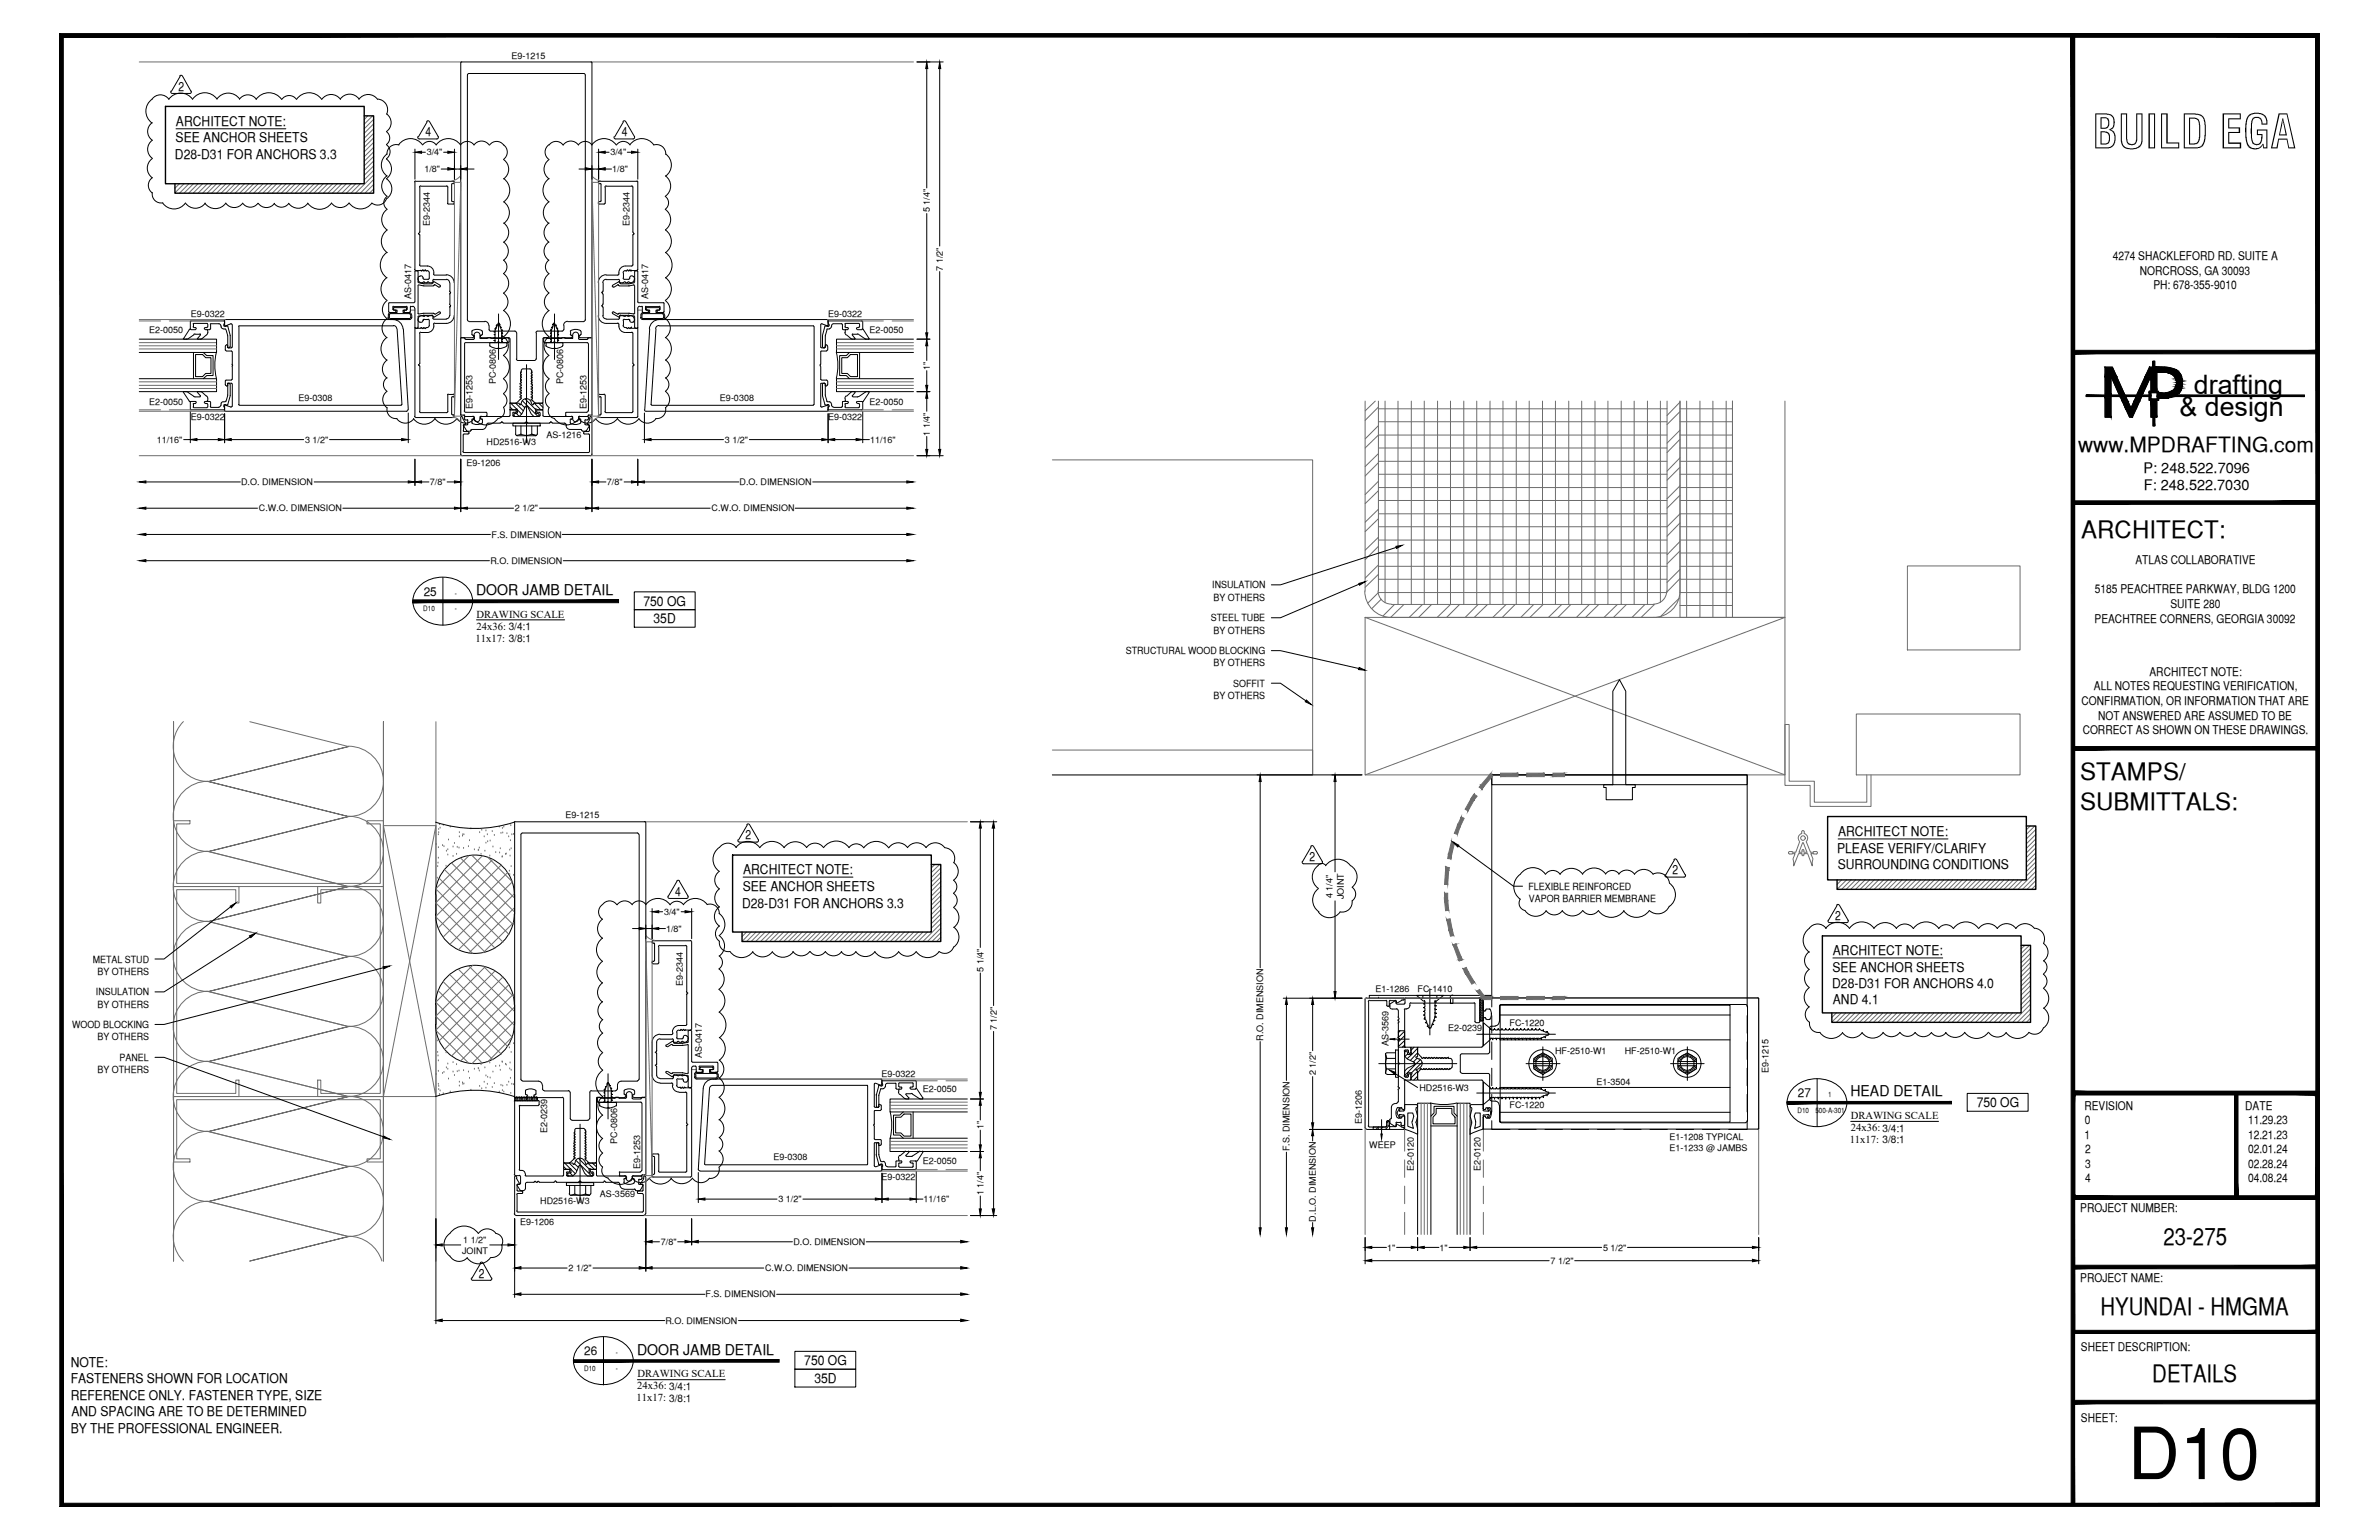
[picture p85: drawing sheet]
<svg xmlns="http://www.w3.org/2000/svg" width="432mm" height="279mm" viewBox="0 0 432 279" stroke-linecap="round" stroke-linejoin="round" font-family="sans-serif">
<defs><g id="words">
<text font-size="13.1" x="386.2" y="268.4">D10</text>
<text font-size="8.5" x="379.8" y="26.9">BUILD EGA</text>
<g font-size="4.9">
<text x="398.2" y="71.5">drafting</text>
<text x="395.6" y="75.5">&amp; design</text>
</g>
<g font-size="4.4">
<text x="377.8" y="97.5">ARCHITECT:</text>
<text x="377.6" y="141.5">STAMPS/</text>
<text x="377.6" y="146.9">SUBMITTALS:</text>
<text x="392.7" y="225.8">23-275</text>
<text x="381.3" y="238.5">HYUNDAI - HMGMA</text>
<text x="390.7" y="250.7">DETAILS</text>
</g>
<text font-size="3.8" x="377.2" y="82">www.MPDRAFTING.com</text>
<g font-size="2.7">
<text x="86.4" y="107.9">DOOR JAMB DETAIL</text>
<text x="335.9" y="198.9">HEAD DETAIL</text>
<text x="115.6" y="245.7">DOOR JAMB DETAIL</text>
</g>
<g font-size="2.6">
<text x="389.1" y="85.8">P: 248.522.7096</text>
<text x="389.1" y="89">F: 248.522.7030</text>
</g>
<g font-size="2.4">
<text x="31.9" y="22.8">ARCHITECT NOTE:</text>
<text x="31.8" y="28.8">D28-D31 FOR ANCHORS 3.3</text>
<text x="31.9" y="25.8">SEE ANCHOR SHEETS</text>
<text x="116.8" y="109.9">750 OG</text>
<text x="118.6" y="113.1">35D</text>
<text x="333.4" y="154.7">PLEASE VERIFY/CLARIFY</text>
<text x="333.6" y="151.6">ARCHITECT NOTE:</text>
<text x="134.8" y="161.6">SEE ANCHOR SHEETS</text>
<text x="134.9" y="158.6">ARCHITECT NOTE:</text>
<text x="333.6" y="157.7">SURROUNDING CONDITIONS</text>
<text x="134.7" y="164.7">D28-D31 FOR ANCHORS 3.3</text>
<text x="332.7" y="173.3">ARCHITECT NOTE:</text>
<text x="332.5" y="179.3">D28-D31 FOR ANCHORS 4.0</text>
<text x="332.6" y="176.3">SEE ANCHOR SHEETS</text>
<text x="332.7" y="182.2">AND 4.1</text>
<text x="358.8" y="200.9">750 OG</text>
<text x="12.8" y="248">NOTE:</text>
<text x="12.8" y="251">FASTENERS SHOWN FOR LOCATION</text>
<text x="146" y="247.7">750 OG</text>
<text x="147.8" y="250.9">35D</text>
<text x="12.8" y="253.9">REFERENCE ONLY. FASTENER TYPE, SIZE</text>
<text x="13" y="257">AND SPACING ARE TO BE DETERMINED</text>
<text x="12.8" y="260">BY THE PROFESSIONAL ENGINEER.</text>
</g>
<g font-size="2.3">
<text x="32.4" y="16.4">2</text>
<text x="77.2" y="24.7">4</text>
<text x="112.8" y="24.7">4</text>
<text x="135.3" y="152.3">2</text>
<text x="237.7" y="156.2">2</text>
<text x="303.6" y="158.6">2</text>
<text x="122.6" y="162.5">4</text>
<text x="333.1" y="166.9">2</text>
<text x="86.9" y="231.8">2</text>
</g>
<g font-size="2.2">
<text x="383.5" y="47.1">4274 SHACKLEFORD RD. SUITE A</text>
<text x="388.4" y="49.8">NORCROSS, GA 30093</text>
<text x="390.8" y="52.5">PH: 678-355-9010</text>
<text x="380.2" y="107.6">5185 PEACHTREE PARKWAY, BLDG 1200</text>
<text x="387.6" y="102.3">ATLAS COLLABORATIVE</text>
<text x="76.9" y="108.1">25</text>
<text x="380.2" y="113">PEACHTREE CORNERS, GEORGIA 30092</text>
<text x="394" y="110.3">SUITE 280</text>
<text x="380" y="125.2">ALL NOTES REQUESTING VERIFICATION,</text>
<text x="390.1" y="122.6">ARCHITECT NOTE:</text>
<text x="377.8" y="127.9">CONFIRMATION, OR INFORMATION THAT ARE</text>
<text x="380.8" y="130.6">NOT ANSWERED ARE ASSUMED TO BE</text>
<text x="378" y="133.2">CORRECT AS SHOWN ON THESE DRAWINGS.</text>
<text x="326.3" y="199">27</text>
<text x="378.3" y="201.3">REVISION</text>
<text x="378.4" y="204">0</text>
<text x="407.5" y="201.3">DATE</text>
<text x="408" y="204">11.29.23</text>
<text x="378.3" y="206.6">1</text>
<text x="378.5" y="209.2">2</text>
<text x="408" y="206.6">12.21.23</text>
<text x="408" y="209.2">02.01.24</text>
<text x="378.5" y="211.9">3</text>
<text x="378.5" y="214.5">4</text>
<text x="408" y="211.9">02.28.24</text>
<text x="408" y="214.5">04.08.24</text>
<text x="377.6" y="219.9">PROJECT NUMBER:</text>
<text x="377.6" y="232.5">PROJECT NAME:</text>
<text x="106" y="245.9">26</text>
<text x="377.7" y="245.2">SHEET DESCRIPTION:</text>
<text x="377.7" y="257.9">SHEET:</text>
</g>
<g font-size="1.9">
<text x="86.5" y="112.1">DRAWING SCALE</text>
<text x="86.3" y="116.4">11x17: 3/8:1</text>
<text x="86.5" y="114.2">24x36: 3/4:1</text>
<text x="335.9" y="203.1">DRAWING SCALE</text>
<text x="335.7" y="207.4">11x17: 3/8:1</text>
<text x="335.9" y="205.2">24x36: 3/4:1</text>
<text x="115.7" y="249.9">DRAWING SCALE</text>
<text x="115.5" y="254.3">11x17: 3/8:1</text>
<text x="115.6" y="252">24x36: 3/4:1</text>
</g>
<g font-size="1.8">
<text x="220" y="106.7">INSULATION</text>
<text x="219.8" y="112.7">STEEL TUBE</text>
<text x="220.3" y="109">BY OTHERS</text>
<text x="204.3" y="118.7">STRUCTURAL WOOD BLOCKING</text>
<text x="220.3" y="114.9">BY OTHERS</text>
<text x="220.3" y="120.9">BY OTHERS</text>
<text x="223.8" y="124.7">SOFFIT</text>
<text x="220.3" y="126.8">BY OTHERS</text>
<text x="277.4" y="161.5">FLEXIBLE REINFORCED</text>
<text x="277.5" y="163.6">VAPOR BARRIER MEMBRANE</text>
<text x="16.8" y="174.6">METAL STUD</text>
<text x="17.7" y="176.8">BY OTHERS</text>
<text x="17.4" y="180.6">INSULATION</text>
<text x="17.7" y="182.8">BY OTHERS</text>
<text x="13.1" y="186.6">WOOD BLOCKING</text>
<text x="17.7" y="188.7">BY OTHERS</text>
<text x="17.7" y="194.7">BY OTHERS</text>
<text x="21.7" y="192.5">PANEL</text>
</g>
<g font-size="1.6">
<text x="92.8" y="10.7">E9-1215</text>
<text x="77.5" y="28.2">3/4&quot;</text>
<text x="110.8" y="28.2">3/4&quot;</text>
<text x="77" y="31.2">1/8&quot;</text>
<text x="111.1" y="31.2">1/8&quot;</text>
<text x="78" y="41.1" transform="rotate(-90 78 41.1)">E9-2344</text>
<text x="114.2" y="41.1" transform="rotate(-90 114.2 41.1)">E9-2344</text>
<text x="168.8" y="38.5" transform="rotate(-90 168.8 38.5)">5 1/4&quot;</text>
<text x="171.1" y="49.1" transform="rotate(-90 171.1 49.1)">7 1/2&quot;</text>
<text x="34.6" y="57.5">E9-0322</text>
<text x="74.6" y="54.2" transform="rotate(-90 74.6 54.2)">AS-0417</text>
<text x="117.7" y="54.2" transform="rotate(-90 117.7 54.2)">AS-0417</text>
<text x="150.3" y="57.5">E9-0322</text>
<text x="27.1" y="60.4">E2-0050</text>
<text x="157.8" y="60.4">E2-0050</text>
<text x="90" y="69.7" transform="rotate(-90 90 69.7)">PC-0806</text>
<text x="102.2" y="69.7" transform="rotate(-90 102.2 69.7)">PC-0806</text>
<text x="168.8" y="67.1" transform="rotate(-90 168.8 67.1)">1&quot;</text>
<text x="27.1" y="73.4">E2-0050</text>
<text x="34.6" y="76.2">E9-0322</text>
<text x="54.2" y="72.7">E9-0308</text>
<text x="85.8" y="74.2" transform="rotate(-90 85.8 74.2)">E9-1253</text>
<text x="106.4" y="74.2" transform="rotate(-90 106.4 74.2)">E9-1253</text>
<text x="130.7" y="72.7">E9-0308</text>
<text x="150.3" y="76.2">E9-0322</text>
<text x="157.8" y="73.4">E2-0050</text>
<text x="28.4" y="80.3">11/16&quot;</text>
<text x="55.4" y="80.3">3 1/2&quot;</text>
<text x="88.3" y="80.6">HD2516-W3</text>
<text x="99.2" y="79.4">AS-1216</text>
<text x="131.6" y="80.3">3 1/2&quot;</text>
<text x="157.9" y="80.3">11/16&quot;</text>
<text x="168.8" y="79.1" transform="rotate(-90 168.8 79.1)">1 1/4&quot;</text>
<text x="43.8" y="88">D.O. DIMENSION</text>
<text x="78" y="88">7/8&quot;</text>
<text x="84.6" y="84.5">E9-1206</text>
<text x="110.2" y="88">7/8&quot;</text>
<text x="134.2" y="88">D.O. DIMENSION</text>
<text x="47" y="92.8">C.W.O. DIMENSION</text>
<text x="93.5" y="92.8">2 1/2&quot;</text>
<text x="129.2" y="92.8">C.W.O. DIMENSION</text>
<text x="89.2" y="97.5">F.S. DIMENSION</text>
<text x="89" y="102.3">R.O. DIMENSION</text>
<text x="102.6" y="148.5">E9-1215</text>
<text x="120.5" y="166">3/4&quot;</text>
<text x="241.9" y="162.9" transform="rotate(-90 241.9 162.9)">4 1/4&quot;</text>
<text x="243.9" y="163.2" transform="rotate(-90 243.9 163.2)">JOINT</text>
<text x="120.9" y="169">1/8&quot;</text>
<text x="124" y="178.9" transform="rotate(-90 124 178.9)">E9-2344</text>
<text x="178.5" y="176.3" transform="rotate(-90 178.5 176.3)">5 1/4&quot;</text>
<text x="249.7" y="179.9">E1-1286</text>
<text x="257.3" y="179.9">FC-1410</text>
<text x="127.4" y="192" transform="rotate(-90 127.4 192)">AS-0417</text>
<text x="180.9" y="186.9" transform="rotate(-90 180.9 186.9)">7 1/2&quot;</text>
<text x="229.3" y="188.8" transform="rotate(-90 229.3 188.8)">R.O. DIMENSION</text>
<text x="252" y="189.8" transform="rotate(-90 252 189.8)">AS-3569</text>
<text x="262.8" y="187">E2-0239</text>
<text x="274" y="186.1">FC-1220</text>
<text x="282.3" y="191.3">HF-2510-W1</text>
<text x="294.9" y="191.3">HF-2510-W1</text>
<text x="160" y="195.4">E9-0322</text>
<text x="238.8" y="195.1" transform="rotate(-90 238.8 195.1)">2 1/2&quot;</text>
<text x="257.6" y="197.9">HD2516-W3</text>
<text x="289.8" y="196.8">E1-3504</text>
<text x="321" y="194.8" transform="rotate(-90 321 194.8)">E9-1215</text>
<text x="167.5" y="198.2">E2-0050</text>
<text x="247.2" y="203.9" transform="rotate(-90 247.2 203.9)">E9-1206</text>
<text x="274" y="201.1">FC-1220</text>
<text x="99.3" y="205.5" transform="rotate(-90 99.3 205.5)">E2-0239</text>
<text x="112" y="207.5" transform="rotate(-90 112 207.5)">PC-0806</text>
<text x="178.5" y="204.9" transform="rotate(-90 178.5 204.9)">1&quot;</text>
<text x="234.1" y="208.9" transform="rotate(-90 234.1 208.9)">F.S. DIMENSION</text>
<text x="248.5" y="208.3">WEEP</text>
<text x="303" y="206.9">E1-1208 TYPICAL</text>
<text x="303" y="208.9">E1-1233 @ JAMBS</text>
<text x="116.2" y="212" transform="rotate(-90 116.2 212)">E9-1253</text>
<text x="140.4" y="210.5">E9-0308</text>
<text x="160" y="214.1">E9-0322</text>
<text x="167.5" y="211.2">E2-0050</text>
<text x="256.6" y="212.4" transform="rotate(-90 256.6 212.4)">E2-0120</text>
<text x="268.7" y="212.4" transform="rotate(-90 268.7 212.4)">E2-0120</text>
<text x="98" y="218.4">HD2516-W3</text>
<text x="108.9" y="217.2">AS-3569</text>
<text x="141.3" y="218.1">3 1/2&quot;</text>
<text x="167.6" y="218.1">11/16&quot;</text>
<text x="178.5" y="216.9" transform="rotate(-90 178.5 216.9)">1 1/4&quot;</text>
<text x="238.8" y="221.6" transform="rotate(-90 238.8 221.6)">D.L.O. DIMENSION</text>
<text x="83.9" y="227.5">JOINT</text>
<text x="84.1" y="225.4">1 1/2&quot;</text>
<text x="94.4" y="222.2">E9-1206</text>
<text x="120" y="225.9">7/8&quot;</text>
<text x="144" y="225.9">D.O. DIMENSION</text>
<text x="251.8" y="226.9">1&quot;</text>
<text x="261.3" y="226.9">1&quot;</text>
<text x="291" y="226.9">5 1/2&quot;</text>
<text x="103.2" y="230.6">2 1/2&quot;</text>
<text x="138.9" y="230.6">C.W.O. DIMENSION</text>
<text x="281.4" y="229.3">7 1/2&quot;</text>
<text x="128.1" y="235.4">F.S. DIMENSION</text>
<text x="120.8" y="240.2">R.O. DIMENSION</text>
</g>
<g font-size="1.3">
<text x="76.8" y="110.9">D10</text>
<text x="82.5" y="108.1">-</text>
<text x="82.5" y="110.9">-</text>
<text x="326.3" y="201.9">D10</text>
<text x="329.5" y="201.9">500-A-301</text>
<text x="331.9" y="199">1</text>
<text x="111.8" y="245.9">-</text>
<text x="106" y="248.8">D10</text>
<text x="111.8" y="248.8">-</text>
</g>
</g></defs>
<!-- layer: COMPONENTS -->
<g fill="none" stroke="#000" stroke-width=".18">
<path d="M83.6 11.4v49.8M84.8 13.7v44.3M85.1 13.3l-.3 .3M85.2 13.3h20.8M105.9 13.3l.3 .3M106.2 13.7v44.3M107.3 11.2l.1 .2M107.3 11.2h-23.5l-.2 .2M107.4 11.4v49.8M40.8 59h.1M41.9 58.7l.2 .2M41.9 58.7l-.9 .4"/>
<path d="M42.2 58.9v4.1M43.4 59.2v14.2M43.4 59.1l-.1 .1M43.4 59.1h28M71.3 58a1.81 1.81 0 0 1 1.8 1.7M71.4 58h-30.5l-.1 1M71.4 59.1h.3l.3 .5M72.1 59.7l.9 13.7M73.2 59.7l.9 14.6M84.8 58l.3 .3M85.2 58.4h2.8M85.7 60a1.81 1.81 0 0 1 1.8 0"/>
<path d="M88 58.3a.73 .73 0 0 1 .7 .7M88.8 59.1v.8l.3 .2h4.4M102.3 59.8l-.3 .3M102.4 59.1v.7M103 58.3a.73 .73 0 0 0-.7 .7M103.1 58.4h2.9M103.6 60a1.81 1.81 0 0 1 1.8 0M106.2 58l-.3 .3M117.9 59.7l-.9 14.6M119.1 59.7l-.9 13.7M119.6 59.1h-.3l-.3 .5M119.6 59.1h28"/>
<path d="M119.7 58a1.81 1.81 0 0 0-1.8 1.7M119.7 58h30.5M147.6 59.1l.1 .1M147.8 59.2v14.2M149 58.9v4.1l.1 .1M149.2 58.7l1 .4M149.2 58.7l-.2 .2M150.1 58l.1 .1M150.3 58.1v.9M150.3 59h-.1M40.8 73.6v.9M40.8 74.5l.1 .1h32.9"/>
<path d="M40.9 69.2v.6M40.9 69.8l.1 .1M40.9 73.5l-.1 .1M41 73.5l.9 .4M41 69.9l.1 .1M41 62.7l-.1 .8 .2 .1M41.1 63.7l1 .1M41.1 62.6h.2M41.1 62.5l-.1 .2M41.3 63l.1 .1M41.3 69.6l.1-.1 .7 .1M41.3 69.9l-.2 .1"/>
<path d="M41.3 62.7v.3M41.3 69.7v.3M41.4 63.1h.6M42 69h-.9l-.2 .1M42.1 63l-.1 .1M42.1 68.8l-.1 .1M42.1 66.1v.1M42.1 73.7l-.2 .1M42.1 66.4v.1M42.2 63.8v2.3M42.2 66.5v2.3M42.2 69.7v4"/>
<path d="M42.2 66.2v.1M43.3 73.4l.1 .1M43.4 73.5h29.4M72.9 73.4l-.1 .1M74 74.3l-.2 .3M83.6 61.2l.1 .1M83.8 61.3h2M83.9 75.7l-.1-.1-.2 .2v6.6l.3 .3M84 75.8v.1M84 75.9v.1M84.1 78.1l.1 .2M84.1 76.1l.4 .7"/>
<path d="M84.1 77.2v1M84.2 78.7l-.1 .2v3M84.2 77l-.1 .2M84.3 78.3h.6l.2 .2M84.3 77.1h.1M84.5 76.8l-.1 .2M85.1 78.6l-.2 .1h-.6M85.2 78.5v.1M85.7 60.7l.1 .1M85.7 60v.7M85.8 60.8l.2 .1v.2l-.2 .2M87.3 60.8l-.1 .3 .2 .2"/>
<path d="M87.3 60.8h.1M87.4 61.3h5M87.5 60v.1M87.5 60.7l-.1 .1M87.6 60.1v.6M92.4 61.3l.1 .1M92.6 73.1l.1 .1M92.6 61.5v11.6M92.7 73.2h1M93.4 60.1l.3 .3M93.7 73.1l-.1 .1M93.7 65.1l.3 .3"/>
<path d="M93.8 60.4v4.8M94.4 72.5l-.7 .7M94.4 69.5v.2M94.4 70.1v.1M94.4 70.5v.2M94.4 71v.2M94.4 71.5v.1M94.4 72v.1M94.4 72.4v.1M94.5 68.2v.1M94.5 69.2v.1M94.5 67.7v.1"/>
<path d="M94.5 68.6v.2M94.5 69.8h.1M94.5 70.2l.1 .1M94.5 70.7l.1 .1M94.5 71.2h.1M94.5 71.7l.1 .1M94.5 72.1l.1 .1M94.5 67.8v.1M94.5 68.7v.1M94.5 68.1v.1M94.5 68.5v.1M94.5 69v.1"/>
<path d="M94.6 67.5l-.1 .2M94.6 67.6h.1M94.6 68.4h.1M94.6 69.3h.1M94.6 68.3v.2M94.6 69.3v.2M94.6 69.8v.2M94.6 70.2v.2M94.6 70.8v.1M94.6 71.2v.2M94.6 71.7v.2M94.6 72.1v.2"/>
<path d="M94.6 67.9v.2M94.6 68.9v.1M94.6 67.2v.3M94.6 68.5v.1M94.6 69.5l-.1 .1M94.6 70h-.1M94.6 70.4l-.1 .1M94.6 70.9l-.1 .1M94.6 71.4l-.1 .1M94.6 71.9h-.1M94.6 72.3l-.2 .2M94.9 66.9l-.3 .3"/>
<path d="M94.9 66.9h1.3M96.2 66.9l.3 .3M96.4 70.1v.1M96.4 69.5v.2M96.4 69.1v.2M96.4 68.6v.2M96.4 68.1v.2M96.4 67.6v.2M96.4 72.4v.2M96.4 72v.1M96.4 71.5v.1M96.4 71v.2"/>
<path d="M96.4 70.5v.2M96.5 67.2v.2M96.5 69.3v.1M96.5 68.8v.1M96.5 68.3v.1M96.5 67.8v.1M96.5 67.4v.1M96.5 69.4v.1M96.5 69v.1M96.5 68.5v.1M96.5 68v.1M96.5 67.5v.1"/>
<path d="M96.5 69.6h.1M96.5 69.3h.1M96.5 68.6h.1M96.5 68.3h.1M96.5 67.7h.1M96.5 67.4h.1M96.5 72.6l.2 .1M96.5 70.2l.1 .1M96.5 69.7l.1 .1M96.5 68.1v.1M96.5 68.8h.1M96.5 69.1v.1"/>
<path d="M96.5 72.1l.1 .1M96.5 71.6l.1 .2M96.5 71.2h.1M96.5 70.7l.1 .1M96.6 67.5v.1M96.6 67.9v.2M96.6 68.5h.1M96.6 68.9v.1M96.6 69.4v.1M96.6 71.2v.2M96.6 70.2v.2M96.6 69.8v.2"/>
<path d="M96.6 72.1v.2M96.6 71.7v.2M96.6 70.8v.1M96.6 70.5h-.1M96.6 70l-.1 .1M96.6 72.4l-.1 .1M96.6 71.9l-.1 .1M96.6 71.4l-.1 .1M96.6 70.9l-.1 .2M96.7 72.7l.5 .5M97.1 73.1l1.3 .1M97.3 65.1l-.3 .3h-3"/>
<path d="M97.3 60.4v4.8M97.6 60.1l-.3 .3M97.6 60.1h4.4M98.5 73.1l-.1 .1M98.6 61.5v11.6M98.7 61.3l-.1 .1M103.5 60.7l.1 .1M103.6 60l-.1 .1M103.6 60.1v.6M103.6 60.8h.2M103.7 60.8l.1 .1M103.9 61l-.1 .2-.1 .1h-5"/>
<path d="M105.2 60.8l-.1 .3 .2 .2M105.2 60.8h.1M105.3 61.3h2M105.4 60v.1M105.4 60.7l-.1 .1M105.5 60.1v.6M105.9 78.6l.2 .1h.7l.2 .2v3l-.2 .2M106 78.5v.1M106.6 76.8l.1 .2M106.7 77.1h.1M106.8 77l.1 .2M106.8 78.3h-.7l-.2 .2"/>
<path d="M106.9 78.1l-.1 .2M107 77.2v1M107.1 76.1l-.5 .7M107.1 75.9l-.1 .1M107.4 61.2l-.1 .1M107.4 75.7l-.3-.1v.3M107.4 75.8v6.6l-.1 .2-23.4 .1M117 74.3l.3 .3M117.3 74.6h32.9M118.2 73.4l.1 .1M118.3 73.5h29.3M147.7 73.4l-.1 .1"/>
<path d="M148.9 66.4v.1M148.9 66.1v.2M149 66.5v2.3M149 69.7v4M149 73.7l.2 .1M149 68.8l.1 .1M149.1 63.7l-.1 .1v2.3M149.1 69.5l-.1 .1M149.1 69.5l.6 .1M149.1 63.7h1M149.1 63.1h.6M149.1 69h1"/>
<path d="M149.7 63l-.1 .1M149.8 69.9l.1 .1M149.8 69.7v.3M149.9 62.6h-.1v.4M150 62.5l.2 .2M150 69l.2 .1M150.1 62.7l.1 .1M150.2 73.5l.1 .1M150.2 63.5l-.2 .1M150.2 69.8l-.1 .1M150.2 73.5l-1 .4M150.2 69.9l-.2 .1"/>
<path d="M150.2 62.9v.6M150.2 69.2v.6M150.2 74.5l-.1 .1M150.3 73.6v.9M84 81.9l.2 .2M84.3 82.1h22.5M93.4 149.2v49.8M93.5 149l-.2 .2M93.5 149.1h23.5M94.6 151.4v44.4M94.8 151.1l-.2 .3M94.9 151.1h20.8"/>
<path d="M115.7 151.1l.3 .3M116 151.4v44.4M117 149l.2 .2M117.2 149.2v49.8M93.3 199l.1 .1M93.5 199.1h2M94.6 195.8l.2 .3M94.9 196.2h2.8M95.4 198.5l.1 .1M95.4 197.9v.6M95.4 197.8a1.81 1.81 0 0 1 1.8 0M95.4 197.8v.1"/>
<path d="M95.5 198.6h.1M95.6 198.6l.1 .1M95.7 198.9l-.2 .2M95.8 198.8v.1M96.9 198.9l.2 .2M97 198.8v.1M97.2 199.1h4.9M97.2 198.6l-.3 .1M97.2 197.8l.1 .1M97.3 197.9v.6M97.3 198.5l-.1 .1M97.7 196.2a.73 .73 0 0 1 .7 .7"/>
<path d="M98.5 196.9v.7M98.5 197.6l.3 .3M98.8 197.9h4.4M102.1 199.1l.1 .1M102.3 199.3v11.6h.1M103.2 197.9l.2 .3M103.5 198.2v4.7M107.1 198.2v4.7M107.3 197.9l-.2 .3M107.4 197.9h4.4M108.4 199.1l-.1 .1v11.7M108.5 199.1h4.9"/>
<path d="M112 197.6l-.3 .3M112.1 196.9v.7M112.8 196.2a.73 .73 0 0 0-.7 .7M112.8 196.2h2.9M113.3 198.5l.1 .1M113.3 197.9v.6M113.3 197.8a1.81 1.81 0 0 1 1.8 0M113.3 197.8v.1M113.4 198.6h.1M113.5 198.6l.1 .1M113.6 198.9l-.2 .2M113.6 198.8v.1"/>
<path d="M114.8 198.9l.2 .2M114.8 198.8v.1M114.9 198.6l-.1 .1M114.9 198.6h.2M115.1 199.1h2M115.1 197.8v.1M115.1 198.5l-.1 .1M115.2 197.9v.6M116 195.8l-.3 .3M117.2 199l-.1 .1M129.4 196.9l-.3 .1-.3 .5-.9 13.7 .1 .1M129.4 196.9h28"/>
<path d="M157.4 196.9l.1 .1v14.2l-.1 .1M158.9 196.5l-.2 .2v4.1M158.9 196.5l1 .4M159.9 195.8l.1 .1M160 195.8h-30.6a1.81 1.81 0 0 0-1.8 1.7l-.9 14.7M160 196.8h-.1M160.1 195.9v.9M247.8 181.4v23.2M248.1 181l-.3 .3M248.1 181.1h6.7v.3h-.3M248.4 181.7v22.6M248.6 181.5l-.3 .2"/>
<path d="M248.6 181.5h3M250.2 181.1h.1M251.6 181.5l.1 .1M251.7 182.4l.3 .2 .2-.2M251.7 181.7v.7M252.2 181.7v.7M252.3 181.5l-.1 .1M252.3 181.5h1M253.3 181.5l.1 .1M253.4 181.8l.2 .1M253.4 181.7v.1M254.4 181.5l-.7 .4"/>
<path d="M254.5 181.4h-.1M257.3 195.8l.1 .1M257.3 190.1v1M257.3 191v.1M257.3 194.5v1.3M257.4 191.1l.6 .7M257.4 196h11.6M257.8 194l-.4 .6M257.8 193.9h.2M257.9 193.9l-.1 .2M258 193.9l.1 .2M258.1 191.9v.1"/>
<path d="M258.1 192h.1M258.1 194h.1M258.3 191.9l.3 .1M258.3 193.9h.2M258.4 191.9l-.1 .1M258.4 193.9l-.1 .2M258.5 193.9l.1 .2M258.6 192h.1M258.6 194h.1M258.8 191.9h.1M258.8 193.9h.1M258.8 191.9v.1"/>
<path d="M258.8 193.9v.2M259 193.9l.1 .2M259 191.9l.1 .1M259 194h.2M259 192h.2M259.3 191.9l.3 .1M259.3 193.9h.1M259.3 191.9l-.1 .1M259.3 193.9v.2M259.5 193.9v.2M259.5 192h.2M259.5 194h.2"/>
<path d="M259.7 191.9h.2M259.7 193.9h.2M259.8 191.9l-.1 .1M259.8 193.9l-.1 .2M259.9 193.9l.1 .2M260 191.9v.1M260 194h.1M260 192h.1M260.2 193.9h.2M260.2 191.9l.3 .1M260.3 193.9l-.1 .2M260.3 191.9l-.1 .1"/>
<path d="M260.4 193.9l.1 .2M260.5 194h.2M260.5 192h.2M260.7 193.9h.1M260.7 193.9v.2M260.7 191.9v.1M260.8 191.9h-.1M260.9 191.9l.1 .1M260.9 192h.2M261 194h-.1M261 194.1h.1M261.2 193.9l-.1 .1"/>
<path d="M261.2 192h-.1M261.2 193.9h.2M261.2 191.9h-.1M261.2 193.9v.1M261.2 191.9h.2M261.3 191.9l.2 .1M261.4 192h.2M261.5 194h-.1M261.5 194.1h.1M261.6 193.9l-.1 .1M261.6 193.9h.2M261.7 193.9v.1"/>
<path d="M261.8 191.9h.1M261.8 191.9l-.2 .1M261.9 192h.2M261.9 194h.1M261.9 194.1h.2M261.9 192h.1M262.1 193.9l-.1 .1M262.1 192h.1M262.1 193.9h.2M262.2 191.9h-.1M262.2 193.9v.1M262.2 191.9h.1"/>
<path d="M262.3 191.9l.1 .1M262.4 192h.2M262.4 194h-.1M262.4 194.1h.1M262.6 193.9l-.1 .1M262.6 193.9h.2M262.6 193.9v.1M262.7 191.9h.1M262.8 191.9l-.2 .1M262.8 192h.1M262.9 194h-.1M262.9 192h.1"/>
<path d="M262.9 194.1h.1M263 192h.3M263.1 193.9l-.1 .1M263.1 194h.1M263.2 193.9h-.1M263.2 193.9h.1M263.2 192l.3 .3M263.5 193.6l-.3 .3M263.6 192.3v1.3M265 194.4l.3 .3M265 191.5v2.9M265.3 191.2l-.3 .3"/>
<path d="M265.4 191.2h4.7M265.4 194.8h4.7M269 196l.1 .1M269 190h-11.6l-.1 .1M269.1 189.8l-.1 .1M269.2 181.2v2l.2 .2M269.2 184.8v5M269.2 196.2v4.9M269.2 187.6h.1M269.2 198.3h.1M269.3 181l-.1 .1M269.3 181h49.8"/>
<path d="M269.4 184.6l-.2 .2M269.4 184.7h.2M269.4 183.5h.2M269.5 184.6l.1 .1M269.6 183.3l-.1 .1M269.7 184.8l.1 .1M269.7 184.7v.1M269.8 183.1l-.1 .2M269.8 185h.6M269.8 183.1h.6M270.1 194.8l.3 .2M270.4 183.1h.1"/>
<path d="M270.4 199.4l.3 .3M270.4 190.8l-.3 .3M270.4 186.5v4.4M270.4 195.1v4.4M270.4 184.9h.1M270.5 183.1a1.81 1.81 0 0 1 0 1.8M270.7 186.2l-.3 .3M270.7 184h.1M270.7 186.2h.7M270.7 199.8h.7M271.4 199.8a.73 .73 0 0 1 .7 .7M272.1 185.4a.73 .73 0 0 1-.7 .7"/>
<path d="M272.4 182.2l-.2 .3v2.9M272.5 182.2h44.4M316.8 182.2l.3 .3M317.2 182.6v20.8M319.1 181l.1 .2M319.2 181.2v23.5M93.7 213.8v.1M93.7 213.5l-.1-.1-.2 .1v6.7M93.8 213.6v.2M93.8 213.9l.4 .7M93.8 219.7l.2 .2M93.9 216.7v3"/>
<path d="M93.9 216.5l-.1 .2M94 216.5h.7M94 214.8l-.1 .2v1l.1 .1M94 216.1h.7M94.2 214.6l-.1 .3M94.7 216.1l.2 .3M94.9 216.4l-.2 .1M102.4 211h1M103.4 210.9h-.1M103.5 202.9l.3 .3M103.8 203.3h2.9M104.1 210.3l-.7 .6"/>
<path d="M104.2 210.2l-.1 .1M104.2 207.3v.2M104.2 207.8l.1 .4M104.2 208.3v.2M104.2 208.8l.1 .3M104.2 209.2v.2M104.2 209.8l.1 .3M104.2 207.6h.1M104.2 208.5l.1 .1M104.2 209.5h.1M104.2 205.6l.1 .1M104.2 206.1l.1 .1"/>
<path d="M104.2 206.5l.1 .1M104.2 207l.1 .1M104.3 205.4l-.1 .1M104.3 205.9l-.1 .1M104.3 206.4l-.1 .1M104.3 206.8l-.1 .1M104.3 205.5v.1M104.3 206v.1M104.3 206.5v.1M104.3 206.9v.2M104.3 205.7h.1M104.3 206.2h.1"/>
<path d="M104.3 206.4h.1M104.3 206.7h.1M104.3 207.1v.1M104.3 205v.4M104.3 205.9h.1M104.3 206.8v.1M104.3 207.3l-.1 .1M104.3 207.8l-.1 .1M104.3 208.3h-.1M104.3 208.7l-.1 .2M104.3 209.2l-.1 .1M104.3 209.7l-.1 .1"/>
<path d="M104.3 210.2h-.1M104.3 205.3v.1M104.3 205l.3-.3h1.3l.3 .3M104.3 205.7v.2M104.3 206.2v.2M104.3 206.6v.2M104.3 207.1v.2M104.3 207.6v.2M104.3 208.1v.2M104.3 208.5v.2M104.3 209.1v.1M104.3 209.5v.2"/>
<path d="M104.3 210v.2M106.2 207.8v.2l.2 .1M106.2 207.3l.2 .3M106.2 206.9l.1 .2M106.2 206.4l.1 .3v-.1M106.2 205.9l.1 .2M106.2 205.4l.1 .3v-.1M106.2 210.2l.1 .3M106.2 209.8v.1l.2 .1M106.2 209.2l.2 .3M106.2 208.8v.1l.2 .1M106.2 208.3l.2 .3"/>
<path d="M106.2 205.1l.1 .1M106.2 207.4h.1M106.2 206.9h.1M106.2 206.4h.1M106.2 206h.1M106.2 205.5h.1M106.3 207.1v.1M106.3 206.1v.1M106.3 205.2v.1M106.3 205.2h.1M106.3 207.3v.1M106.3 206.8v.1"/>
<path d="M106.3 206.3v.1M106.3 205.8v.1M106.3 205.4v.1M106.3 209.1v.1M106.3 208.1v.2M106.3 207.6v.2M106.3 210v.2M106.3 209.5v.2M106.3 208.5v.2M106.4 208.3h-.2M106.4 207.8l-.2 .1M106.4 205.3v.1"/>
<path d="M106.4 205.7v.2M106.4 206.2v.2M106.4 206.7v.1M106.4 207.2v.1M106.4 210.2h-.2M106.4 209.7l-.2 .1M106.4 209.2l-.2 .1M106.4 208.8l-.2 .1M106.5 210.6l.4 .3M106.8 210.9h.1M106.9 211h1.2M107 202.9l-.3 .3"/>
<path d="M108.2 210.9h-.1M115.7 216.4l.2 .1M115.9 216.1l-.2 .3M115.9 216.5h.7l.1 .2M116.3 214.6l.1 .3M116.5 214.9h.1M116.6 214.8l.1 .2v1l-.8 .1M116.8 213.8v.1M116.8 219.7l-.2 .2h-22.6M116.8 216.7v3M116.8 213.9l-.5 .7M117.2 213.5l-.3-.1-.1 .4"/>
<path d="M117.2 213.6v6.6M126.7 212.1l.3 .3M127.1 212.5h32.9M128 211.3h29.4M158.6 204v.2M158.6 204.2l.1 2.4M158.7 200.8l.1 .1M158.7 206.6l.1 .1M158.7 207.5v4l.2 .1M158.7 201.6v2.4M158.7 203.9l-.1 .1M158.8 201.5l-.1 .1"/>
<path d="M158.8 207.3l-.1 .1M158.8 206.8h1l.2 .1M158.8 201.5h1M158.8 200.9h.6M158.8 207.3h.6M159.4 207.3l.1 .1M159.5 200.8l-.1 .1M159.5 200.5v.3M159.5 207.5v.3M159.5 207.7l.2 .1M159.7 200.4h-.2M159.7 200.4l.2 .1"/>
<path d="M159.9 200.5l.1 .1M159.9 207.8h-.2M160 200.7v.6M160 206.9v.7M160 201.3l-.2 .1M160 207.5l-.1 .2M160 212.3l-.1 .1M160 211.4l-.1-.1-1 .4M160.1 211.5v.8M247.8 204.6l.3 .3M248.1 204.9h6.7M248.3 204.2l.3 .3"/>
<path d="M248.6 204.5h3M250.2 204.9h.1M251.7 204.2l-.1 .2M251.7 203.5v.8M251.9 203.3l-.2 .2M251.9 203.4h.1M252 203.3l.2 .2M252.2 203.5v.8M252.2 204.2l.1 .2h1l.1-.2M253.4 204.2v.1M253.6 204l-.2 .1M253.7 204l.7 .5"/>
<path d="M254.4 204.4l.1 .1M254.5 204.5l.3 .1-.1 .3M269.2 204.8l.1 .1M269.2 201.1l.2 .2M269.3 204.9h49.8M269.4 202.5l-.2 .2v2.1M269.4 202.5h.2M269.4 201.3h.2M269.5 202.5l.1 .1M269.6 201.2l-.1 .1M269.7 202.6l.1 .2M269.7 201.1v.1"/>
<path d="M269.8 201l-.1 .1M269.8 202.9h.6M269.8 201h.6M270.4 201h.1M270.5 201a1.52 1.52 0 0 1-.1 1.8M270.7 201.9h.1M272.2 200.5v2.9l.2 .2M272.5 203.7h44.4M317.1 203.4l-.3 .2M319.2 204.7l-.1 .2M93.3 220.2l.3 .3M93.7 220.5h23.2"/>
<path d="M117.2 220.2l-.3 .3"/>
</g>
<!-- layer: COMPONENTS2 -->
<g fill="none" stroke="#000" stroke-width=".18">
<path d="M34.5 58.4l.1 1.4M34.6 58.2l-.1 .1M34.7 59.8h.8M34.7 58.2h6M35.1 58.8l2.5-.1 .1 .1M35.1 59.3v.1M35.1 58.8v.5M35.2 59.4l.4 .1-.1 .3M37.3 59.8h.8M37.6 59.4l-.5 .1 .1 .3M37.7 59.3l-.1 .1M37.7 58.8v.5"/>
<path d="M38.2 59.7l-.1 .1M38.2 58.9v.8M38.3 58.7l-.1 .1M38.3 58.7h1.5M39.7 58.7l.2 .1 .2 .3M40.1 59.1v.2M40.1 59.3l.1 .2 .3 .1M40.5 59.7l.5 .1M40.6 59.1l.1 .1M40.7 58.2l.1 .1M40.7 58.7l-.1 .4M40.8 58.6l-.1 .1"/>
<path d="M40.8 59.2h.1M40.8 58.4v.2M40.9 59.2h.1M41 59.2h.3l.5 1.6M41 59.8l.3 1.1M70.5 56.5l.1 .1M70.6 54.9l-.1 1.7M70.7 56.7h1.1M70.7 54.9h4.5M71.3 56.1l.1 .1M71.4 55.6l-.1 .5M71.4 56.3l.4 .1"/>
<path d="M71.4 55.6h2.4M71.8 56.5l-.1 .1M71.9 56.4v.2M73.3 56.4v.2M73.3 56.5l.1 .1M73.4 56.3l-.1 .1M73.5 56.3h.3M73.5 56.7h.9M73.8 55.6l.1 .1M73.9 56.1l-.1 .1M73.9 55.7v.4M74.4 56.5l-.1 .1"/>
<path d="M74.6 55.6l-.1 1M74.6 55.6h.3M74.9 55.6l.3 .1v.2M75.2 54.8v.1M75.3 59.4l.1 .1M75.3 49.3v5.5M75.3 55.9v3.5M75.4 49.1l-.1 .1M75.4 49.1h.3l.2 .2v1.9M75.4 59.6h.4M75.9 56.9l.1 .1M75.9 51.1l.1 .1"/>
<path d="M75.9 51.8v5.1M76 57.3l-.1 2-.2 .2M76 51.7l-.1 .1M76 51.3l1 .2h1.4M76.1 51.7l.8 .2M76.9 56.8l-.8 .2M76.9 51.8h.1M76.9 51.4h.1M76.9 57.1v.1M77 56.8h1.7M77 51.9h1.7M78.4 57.1l.1 .1"/>
<path d="M78.4 57.2l-2.4 .1M78.5 51.4h-.1M78.5 57.3l.1 .2M78.6 51.2l-.1 .2M78.6 57.5h.2M78.6 56.8l.1 .1M78.7 51.8h-.1M78.8 51.1l-.2 .1M78.8 51.1l1.1 .7v.2h-.2M78.8 51.8h.1M78.9 56.9l-.1 .1M78.9 51.6l-.1 .1"/>
<path d="M79 51.7l.7 .4M79.7 56.6l-.7 .4M79.7 56.6l.2 .1v.2M79.9 56.9l-1.1 .6M111.2 56.9l1.1 .6M111.2 51.8l-.1 .2h.3M111.4 56.6l-.3 .1 .1 .2M111.4 56.6l.7 .4M112.1 51.6l.2 .1M112.1 51.7l-.7 .4M112.3 51.8h.1zM112.3 51.1l.3 .3"/>
<path d="M112.3 56.9v.1M112.3 51.1l-1.1 .7M112.4 56.8l-.3 .1M112.4 56.8l2.7 .2M112.5 51.4h.1M112.6 57.3l-.3 .2M112.6 57.1l-.1 .1M112.6 57.2h1.5M112.6 51.5h1.5M114.1 57.1v.1M114.1 51.4h.1M114.1 56.8h.1"/>
<path d="M114.2 51.8h-.1M114.2 57.2l.9 .1M115 51.7l.1 .1M115 57.3l.1 .1M115.1 51.7l-.9 .2h-1.8M115.1 56.9l-.1 .1M115.1 51.1l-.1 .1M115.1 51.3l-.9 .2M115.2 57.5v1.8l.1 .2M115.2 51.8v5.1M115.3 49.1l-.1 .2v1.9M115.4 59.6h.3"/>
<path d="M115.4 49.1h.3M115.7 49.1l.1 .1M115.8 59.4l-.1 .1M115.8 49.3v5.5M115.8 55.9v3.5M115.8 54.8l.1 .1M115.9 54.9h4.6M116.1 55.6l-.3 .1v.2M116.1 55.6h.4M116.5 55.6l.1 1M116.6 56.5l.1 .1M116.7 56.7h.9"/>
<path d="M117.2 56.1l.1 .1M117.3 55.6l-.1 .5M117.3 55.6h2.4M117.3 56.3h.3M117.6 56.3l.1 .1M117.7 56.5l-.1 .1M117.7 56.4v.2M119.3 56.5v.1M119.3 56.4v.2M119.3 56.3v.1M119.4 56.3h.3M119.4 56.7h1.1"/>
<path d="M119.7 55.6l.1 .1M119.8 56.1l-.1 .1M119.8 55.7v.4M120.4 54.9l.1 1.7M120.5 56.5l-.1 .1M149.9 59.1l-.2 .1-.4 1.6M149.9 59.1l.3 .1M150.1 59.8l-.3 1.1v2.1M150.1 59.7v.1M150.2 59.2h.1M150.2 59.7h.4M150.2 59.2h.2"/>
<path d="M150.3 58.6l.1 .1M150.3 58.4v.2M150.3 58.2l-.1 .1M150.4 58.2h6.1M150.4 58.7v.1M150.4 59.1l-.1 .1M150.5 58.9v.2M150.9 59.3l-.2 .3h-.2M150.9 59.1v.2M151.3 58.7l-.3 .2-.1 .2M151.3 58.7h1.5M152.7 58.7l.1 .1"/>
<path d="M152.9 58.9l.1 .9M153 59.8h.9M153.4 59.3v.1M153.4 58.8v.5M153.5 59.4h.4M153.8 59.4l.2 .2-.2 .2M155.6 59.4l-.2 .2 .2 .2M155.6 59.4h.3M155.6 59.8h.9M155.9 58.7l.1 .1M155.9 58.7h-2.5v.1M156 59.3l-.1 .1"/>
<path d="M156 58.8v.5M156.4 58.2l.1 .1M156.5 59.7l-.1 .1M156.6 58.4v1.3M34.5 73l.1 1.4M34.6 72.8l-.1 .1M34.7 72.8h.8l.1 .2-.1 .2M34.7 74.4h6M35.1 73.8v.1M35.1 73.3v.6M35.2 74h2.4M35.5 73.2l-.4 .1"/>
<path d="M37.3 73.2l.4 .1M37.7 73.8l-.1 .1M37.7 73.3v.6M38.1 72.8l.1 .1M38.1 72.8h-.9l-.1 .2 .1 .2M38.2 73.8l.1 .1M38.2 73v.8M38.3 73.9h1.5M40.1 73.5l-.2 .3-.2 .1M40.1 73.3v.2M40.5 72.9l-.3 .2-.1 .1M40.5 72.9h.4"/>
<path d="M40.6 73.5v.3M40.6 73.8h.1M40.7 73.9v.5M40.9 73.4h.1M40.9 73.4l-.3 .1M41 72.8h-.1M41 73.4l.2 .1M41.3 60.9h.1M41.3 63l.1 .1M41.3 71.7h.1M41.3 61v2M41.3 69.7v2"/>
<path d="M41.3 71.8l-.3 1M41.4 63.1h.2M41.6 69.5l.1 .2M41.6 69.5l-.3 .1M41.7 62.9l-.1 .2M41.8 60.8v.1M41.8 71.7h.1M41.8 71.8l-.5 1.6-.1 .1M41.8 60.9v2M41.8 69.7v2.1M83.7 61.3l-.1 .1v13.8l.1 .1M83.8 61.3h.5"/>
<path d="M83.8 75.3h.4M84.1 77.2l.6 1M84.2 75.3l.2 .2M84.2 77.1v.1M84.2 61.3l.1 .1M84.3 77.1h.5M84.3 74.5l.3 .3M84.3 75.7l.1 .4M84.3 75.4h.1M84.4 75.6h1.6M84.4 61.4v.1M84.4 61.4l.1 .1"/>
<path d="M84.4 75.6l-.1 .1M84.5 76.2h.3M84.5 62.2l-.2 .1v12.2M84.5 61.6h1.5M84.5 62.2h5.8M84.6 74.8h3.7M84.7 78.1v.1M84.8 78.2h.6M84.8 76.1l.1 .1M84.9 76.9l-.1 .1M84.9 76.3v.7M85.5 78.1l-.1 .1"/>
<path d="M85.5 78v.1M85.7 76.1v.7M85.7 76.8a1.81 1.81 0 0 0 1.8 0M85.8 76l-.1 .1M85.8 76.1h.1M85.8 75.5l.2 .2M85.9 75.6l.1 .1M86 75.9l-.1 .1M86 60.8a.54 .54 0 0 1 .6-.5 .54 .54 0 0 1 .5 .5M86 61.4l-.1 .1M86 75.7a.57 .57 0 0 0 .4 .8 .57 .57 0 0 0 .7-.5M86.1 60.8v.7"/>
<path d="M86.1 75.7v.3M87.1 60.8v.5M87.1 75.7v.3M87.1 61.3l.1 .1M87.2 75.6l-.1 .1M87.2 75.6h5.3M87.2 75.7v.2M87.2 61.4h1.2M87.2 75.9l.1 .1M87.3 75.5l-.1 .2M87.4 76.1h.1M87.5 76l.1 .1"/>
<path d="M87.6 76.1l-.1 .7M87.6 77.9h-2l-.1 .1M88.2 74.8l.1 .1M88.3 77.2a.73 .73 0 0 1-.8 .7M88.3 77.1v.1M88.3 75.4l-.1 .1M88.4 74.9v.5M88.5 61.3l-.1 .1M88.6 76.8l-.3 .3M88.6 61.3h-.1M88.6 76.8h2.2M88.6 61.3h.4"/>
<path d="M89 61.3l.2 .1M89.2 61.4h2.5M90.3 62.1h.1M90.4 62.1h.1M90.6 62.1h.1M90.7 62.2h1.6M90.8 76.7h.1M91 76.5h.2M91.1 76.6l-.2 .1M91.1 76.6l.1 .1M91.3 76.7h.1M91.4 76.8h3.9"/>
<path d="M91.8 61.3l-.1 .1M92.2 61.3l.1 .1M92.2 61.3h-.4M92.4 61.5l-.1 .6M92.5 75.4l-.1 .1M92.6 74.5v.9M92.7 74.4l-.1 .1M92.7 74.4h.9M93.1 75.4l.1 .1M93.2 75.6h4.7M93.6 74.4l.1 .1M93.6 74.8h-.5v.6"/>
<path d="M93.7 74.7l-.1 .1M93.7 74.5v.2M95.3 76.7h.1M95.5 76.5h.1M95.5 76.6l-.1 .1M95.6 76.6l.2 .1M95.8 76.8h4M97.4 74.7l.5 .1M97.4 74.5v.2M97.9 74.8l.1 .1M98 75.4l-.1 .1M98 74.9v.5"/>
<path d="M98.4 74.4l.1 .1M98.4 74.4l-1 .1M98.6 75.4v.1M98.6 74.5v.9M98.7 75.6h5.2v.1M98.7 61.5l.1 .6M98.8 62.2h1.7M98.8 61.3l-.1 .1M98.9 61.3h.3M99.2 61.3l.1 .1M99.4 61.4h2.5M99.8 76.7h-.1"/>
<path d="M99.9 76.5h.1M99.9 76.6l-.1 .1M100.1 76.6l.1 .1M100.2 76.7h.1M100.3 76.8h2.2M100.5 62.1h-.1M100.5 62.1h.2M100.7 62.1h.1M100.8 62.2h5.8M102 61.3l-.1 .1M102.5 76.8l.2 .3M102.5 61.3l.1 .1"/>
<path d="M102.5 61.3h-.5M102.7 75.4l.1 .1M102.7 77.2a.73 .73 0 0 0 .8 .7M102.8 74.8l-.1 .6M102.8 77.1v.1M102.8 74.8h3.7M103.5 77.9l2 .1M103.5 76.1l.1 .7M103.5 76.8a1.81 1.81 0 0 0 1.8 0M103.6 76l-.1 .1M103.6 76.1h.2M103.7 75.5l.2 .2"/>
<path d="M103.8 75.9l-.1 .1M103.9 75.7v.2M103.9 60.8a.54 .54 0 0 1 .6-.5 .54 .54 0 0 1 .5 .5M103.9 76a.54 .54 0 0 0 .6 .5 .54 .54 0 0 0 .5-.5M103.9 61.3l-1.2 .1M103.9 60.8v.5M103.9 75.7v.3M105 60.8v.7M105 75.7v.3M105 61.4l.1 .1M105.1 75.7v.2M105.1 75.9l.1 .1"/>
<path d="M105.2 61.6h1.4M105.2 75.5l-.2 .2 1.7-.1M105.2 76.1h.1M105.3 76l.1 .1M105.4 76.1v.7M105.6 78l.1 .2M105.7 78.2h.7M106.2 76.3v.7M106.2 76.9l.1 .1M106.3 76.1l-.1 .1M106.3 77.1h.5l.1 .1M106.3 76.2h.4"/>
<path d="M106.4 78.1l-.1 .1M106.6 62.2l.1 .1M106.6 75.6l.1 .1M106.7 61.4l-.1 .1M106.7 76l-.1 .1M106.7 75.4l-.1 .1M106.7 74.5l-.2 .3M106.7 61.4v.1M106.8 61.3l-.1 .1M106.8 61.3l.6 .1v13.8l-.5 .1M106.8 75.4h.1M106.8 62.4v12.1"/>
<path d="M106.8 75.7v.4M106.9 75.3l-.1 .1M107 77.2l-.6 1M149.3 62.9l.1 .2M149.3 71.7h.1M149.3 71.8l.4 1.6 .2 .1M149.3 60.9v2M149.3 69.7v2.1M149.3 60.8v.1M149.5 63.1h.2M149.7 63l-.1 .1M149.7 69.6l-.3-.1-.1 .2"/>
<path d="M149.8 69.7v2M149.8 71.8l.3 1M150.1 72.8h.1M150.2 73.4l-.3 .1M150.2 72.9h.4M150.2 73.4h.1M150.2 74.3l.1 .1M150.2 73.4h.2M150.3 73.4l.1 .1M150.4 73.9l-.1 .4M150.4 74.4h6.1M150.4 73.8h.1"/>
<path d="M150.5 73.5v.3M150.5 72.9l.3 .2 .1 .1M150.9 73.3v.2M150.9 73.5l.1 .2 .3 .2M151.3 73.9h1.5M152.8 73.8l-.1 .1M152.9 73v.8M153 72.8l-.1 .1M153 72.8h.9M153.4 73.8v.1M153.4 73.3v.6M153.5 74h2.4"/>
<path d="M153.8 72.8l.2 .2-.2 .2M153.9 73.2l-.5 .1M155.6 72.8l-.2 .2 .2 .2M155.6 73.2h.3M155.6 72.8h.9M155.9 73.2l.1 .1M156 73.8l-.1 .1M156 73.3v.6M156.4 72.8l.1 .1M156.5 74.3l-.1 .1M156.6 73v1.3M93.4 199.8v13.3"/>
<path d="M93.5 199.6l-.2 .2M93.5 199.7h4.2M97.7 199.6l.2 .2M97.9 199.8v.6M108.4 199.9l.1 .1M108.5 199.3v.6M108.5 200h1.7M108.6 199.1l-.2 .1M108.6 199.1h.3M108.9 199.1h.1M109 199.1l.1 .1M109.2 199.3h2.4"/>
<path d="M110.2 199.9l-.1 .1M110.2 199.9h.2M110.4 199.9l5.9 .1M111.7 199.1l-.1 .1M112.2 199.1l.2 .1M112.2 199.1h-.5M112.4 199.3h1.2M113.7 198.6a.54 .54 0 0 1 .5-.5 .54 .54 0 0 1 .5 .5l.1 .7M113.7 199.1l-.1 .1M113.7 198.6v.5M114.9 199.4h1.4M116.3 200l.2 .1"/>
<path d="M116.4 199.2l-.1 .1M116.5 199.2v.1M117.1 199.1l.1 .1M117.1 199.1l-.6 .1M117.2 199.2v13.8M120.9 189.6v.2h.2M121 194.7l1 .7M121.1 194.4l-.2 .1v.2M121.2 194.4l.7 .4M122 194.7h-.2M122 189.5h-.2l-.6 .4M122 188.9l.2 .1"/>
<path d="M122 189.6h.1M122 188.9l-1 .7M122.2 195.3h-.2M122.2 189l.1 .2M122.3 189.2h.1M122.4 195l-.2 .3M122.4 195h1.5M123.9 195h.1M123.9 194.6h.1M123.9 189.6h.1M123.9 189.2h.1M123.9 194.6h-1.8l-.1 .2"/>
<path d="M123.9 195l.9 .2M123.9 194.6l.9 .2M124.8 189.5l-2.6 .2M124.8 189.5l.1 .1M124.8 195.1l.1 .1M124.9 197.1l.2 .2M124.9 187.1v1.9M124.9 189.6v5.1M124.9 195.3v1.9M124.9 194.7l-.1 .1M124.9 189l-1 .3h-1.5M125.1 186.9l-.2 .2"/>
<path d="M125.1 197.4h.3M125.1 186.9h.3M125.4 186.9l.1 .1M125.5 197.2l-.1 .1M125.5 187.1v5.5l.1 .1M125.5 193.8v3.4M125.7 192.7h4.5M125.9 193.4l-.3 .2-.1 .2M125.9 193.4h.3M126.2 193.4l.1 .1M126.4 193.5v.9M126.4 194.4l.1 .1"/>
<path d="M126.5 194.6h.9M126.9 194l.1 .1M126.9 193.5v.5M127 193.4l-.1 .1M127 194.1l.4 .1M127 193.4h2.4M127.4 194.4l-.1 .1M127.5 194.2v.2M129 194.4l.1 .1M129.1 194.1l-.1 .3M129.1 194.1h.3M129.1 194.6h1.1"/>
<path d="M129.4 193.4l.1 .1M129.5 194l-.1 .1M129.5 193.5v.5M130.1 192.7l.1 .1M130.2 194.4l-.1 .1M130.3 192.8v1.6M159 198.6v.1M159.1 198.7v2M159.5 197l-.4 1.6M159.5 198.8v2M159.5 198.7h.1M159.6 196.9l-.1 .1"/>
<path d="M159.6 196.9l.3 .1M159.8 197.6l-.3 1.1M159.9 197h.1M159.9 197.5l-.1 .1M160 197h.1M160 197.5h.3M160 196.4l.1 .2M160.1 196.2v.3M160.1 196l-.1 .1M160.1 196.9v.1M160.1 196.1h6.1M160.2 196.7v.2"/>
<path d="M160.7 197.1l-.2 .3-.2 .1M160.7 196.9v.3M162.6 196.6v-.1h-1.5l-.3 .2-.1 .2M162.6 196.7v.8M162.6 197.5h.1M162.8 197.6h.8M163.1 197.1l.1 .1M163.1 196.6v.5M163.2 196.5l-.1 .1M163.3 197.2h.3M163.3 196.5h2.4M163.5 197.2l.2 .2-.2 .1"/>
<path d="M165.3 197.2l-.1 .2 .1 .1M165.4 197.2h.3M165.4 197.6h.8M165.6 196.5l.1 .1M165.7 197.1l-.1 .1M165.7 196.6v.5M166.1 196l.1 .1M166.2 197.5h-.1M166.3 196.2v1.3M252.2 182.6l.1 .2 .4 .3M252.3 182.2v.4M252.3 182.1l-.1 .1"/>
<path d="M252.7 183.1h.8M253.4 181.6h-.2l-.9 .5M253.4 182l.1 .1M253.4 181.7v.3M253.5 183l.2 .3M253.6 182.2h1.3M253.7 199.9l-.2 .3M253.7 197.1l.1 .1M253.7 188.2l.1 .1M253.7 185.1l.2 .2v.2M253.7 184.5l.1 .1M253.8 197.6l-.1 .1"/>
<path d="M253.8 188.6l-.1 .2M253.8 188.8v4M253.8 183.3v1.2M253.8 185.1v.1M253.8 185.7v2.5M253.8 197.7v2.2M253.8 192.8l.1 .1M253.8 185.5l-.1 .1M253.8 193.1v4.1M253.9 184.7v.2l-.2 .2M253.9 197.3v.1M253.9 188.3v.2"/>
<path d="M253.9 197.5v.1M253.9 193l-.1 .2M253.9 188.6v.1M254 197.3v.2M254 192.9v.1M254 188.4v.2M254.9 189.8l.1 .2h1M254.9 190.7l.2-.2h.4l.2 .2v.2M254.9 195.2l.1 .2M255 183.2v6.7M255 190.7v4.6M255 196.1v5"/>
<path d="M255 181.2v.8M255 182l-.1 .1M255 183l-.1 .2M255 195.9l-.1 .2M255.1 183.1h.2M255.1 195.5h.4M255.1 196h.9M255.2 181l-.2 .2M255.2 181.1h13.3M255.7 190.9l.1 .2M255.7 195v.3M255.7 195.2l-.2 .2"/>
<path d="M255.8 191.1h.2M255.9 182.4a.6 .6 0 0 1-.6 .6M255.9 182.1v.3M255.9 190l.2 .2v.7M255.9 194.8l.2 .2M256 194.8l-.3 .2M256.1 181.9l-.2 .2M256.1 195v.8M256.1 182h11.5M256.1 190.9l-.2 .2M256.1 195.8l-.2 .2M267.6 181.9l.1 .2"/>
<path d="M267.7 182.1v3.3M267.7 185.3l.2 .2M267.9 185.5h.6M268.4 181l.2 .2M268.6 181.2v4.2M268.6 185.3l-.2 .2M93.3 213.1l.2 .1M93.5 213.3h.8M93.9 215.1l.5 .9M93.9 214.9v.1M94 214.9h.3M94.2 212.2l.2 .1"/>
<path d="M94.3 213.2l.1 .2M94.3 200.7v11.5M94.4 215.9l.1 .1M94.4 200.5l-.2 .2M94.4 214.7l-.1 .2M94.4 200.6h3.3M94.4 212.3h.3M94.5 213.4v1.4M94.6 216h.3M94.7 212.3a.6 .6 0 0 1 .6 .6M95.3 213.2l.2 .2M95.4 215.6l-.3 .4h-.2"/>
<path d="M95.4 213v.2M95.5 213.4h6.7M95.7 214.5l-.3 .3v.8M95.7 214.5h1.2M97 214.4l.2-.1 .2 .2M97 214.4l-.1 .1M97.9 200.4l-.2 .1M100.6 214.5h-2.6a.29 .29 0 0 0-.3-.2 .29 .29 0 0 0-.3 .2h.1M100.7 214.3h.2M100.8 214.3l-.2 .1M100.9 214.3l.1 .1M100.9 214.5h.2"/>
<path d="M101.1 214.5h3.9M102.3 212.3v.9l-.2 .2M102.5 212.2l-.2 .1M102.5 212.2h.8M102.8 213.2l.2 .2M102.9 212.8v.4M103 212.6l-.2 .2M103 213.4h4.6M103 212.7h.3M103.3 212.2l.1 .1M103.4 212.3l-.1 .3M105.1 214.4h-.1"/>
<path d="M105.2 214.3h.1M105.2 214.3l-.1 .2M105.3 214.3l.2 .2M105.4 214.4h.1M105.5 214.5h4M107.1 212.3l.2 .3M107.3 212.2l-.2 .1M107.3 212.2h.8M107.3 212.7h.3M107.5 212.6l.2 .2M107.7 213.2l-.2 .2M107.8 212.8v.4"/>
<path d="M108.1 212.2l.2 .1M108.3 212.3v.9l.1 .2M108.5 213.4h5.1M109.6 214.5h-.2M109.6 214.3h.2M109.7 214.3l-.1 .1M109.8 214.3l.2 .2M110 214.5h2.2M112.2 214.5l.3 .3M112.4 213.3l.1 .1M112.5 212.7v.6M112.5 212.6l-.1 .1"/>
<path d="M112.5 214.8a.76 .76 0 0 0 .8 .9M112.5 212.7h3.7M113.2 214.5l.1 .1M113.3 214v.5M113.3 215.8h1.9M113.3 214.7a1.81 1.81 0 0 0 1.8 0M113.4 213.3l.2 .2-.1 .3M113.4 213.8l-.2 .2M113.4 213.9h.1M113.6 213.4l.1 .1M113.7 213.8a.54 .54 0 0 0 .5 .5 .54 .54 0 0 0 .5-.5M113.7 213.5v.3"/>
<path d="M114.7 213.5v.3M114.8 213.6l.1 .2M114.8 213.4l-.1 .1M114.9 213.4h1.5M114.9 213.9h.1M115 213.8l.1 .2M115 213.3l-.3 .2M115.1 214.5l-.1 .1M115.2 215.7l.3 .3M115.2 214v.5M115.5 216h.6M115.9 214.7l.1 .2"/>
<path d="M116 214.1v.7M116 213.9l-.1 .2M116.1 214.9h.5v.1M116.1 214h.3M116.2 215.9l-.2 .1M116.5 212.3l-.3 .3M116.5 213.3l-.1 .1 .1 .1v.3M116.5 200.2v12.1M116.5 213.8l-.1 .1M116.6 213.1l-.1 .2M116.6 213.2h.5M116.7 215.1l-.5 .9"/>
<path d="M117.2 213l-.1 .1M159 209.5h.1M159.1 209.6l.4 1.7M159.1 200.7l.1 .2M159.2 207.3l-.1 .2v2M159.3 200.9h.1M159.3 207.3h.1M159.4 207.3l.1 .1M159.5 211.2l.1 .1M159.5 200.8l-.1 .1M159.5 207.5v2M159.5 209.5l.4 1.2"/>
<path d="M159.9 211.2l-.3 .1M160 211.2h.1M160 210.8h.3M160 212.1l.1 .1M160.1 211.2v.1M160.1 211.8v.3M160.1 211.6l-.1 .1M160.1 212.2h6.1M160.2 211.3v.3M160.3 210.7h.2l.2 .3M160.7 211.1a.42 .42 0 0 0 .4 .5M161.1 211.7h1.5"/>
<path d="M162.6 211.6h-.1M162.6 210.8v.8M162.7 210.6l-.1 .1M162.8 210.6h.8M163.1 211.1l.1 .6M163.2 211l-.1 .1M163.3 211h.3M163.3 211.8h2.4M163.5 210.6l.2 .2-.2 .1M165.3 210.6l-.1 .2 .1 .1M165.4 210.6l.8 .1M165.4 211h.3"/>
<path d="M165.6 211l.1 .1M165.7 211.1l-.1 .6M166.2 212.1l-.1 .1M166.3 210.8v1.3M252.2 203.7l.1 .1M252.3 203.2v.5M252.3 203.8l.9 .6M252.5 202.9l-.3 .3M252.5 201v1.9M253.4 204.2l-.2 .1M253.4 203.8v.5M253.5 200.2a.78 .78 0 0 0-1 .7"/>
<path d="M253.5 203.6l-.1 .1M253.6 203.6h.6M253.6 201a1.81 1.81 0 0 0 0 1.8M253.6 202.7l.2 .1M253.8 200.9l-.2 .1M253.8 201h.5M253.8 202.9h.5M254.2 203.6l.1 .1M254.3 204.1v.1h.4l.2-.1M254.3 200.9l.1 .2M254.3 203.8v.3M254.4 201.1l.1 .1"/>
<path d="M254.4 202.7l-.1 .1M254.7 202.4l.3 .3M254.8 202.5l-.4 .1M255 201.1l-.1 .1-.3 .1M255 202.7v1.4"/>
</g>
<!-- layer: GLASS -->
<path d="M25.3 68.7h14v2.4h-14M25.3 61.5h14v2.4h-14M39.3 63.9l-.3 2v1.4l.3 1.3M151.8 63.9l.3 2-.1 1.4-.2 1.3M165.8 68.7h-14v2.4h14M165.8 61.5h-14v2.4h14M175.6 199.4h-14.1v2.3h14.1M161.6 201.7l.3 2.1-.1 1.3-.2 1.4M175.6 206.5h-14.1v2.4h14.1M259.6 200.1l1.4 .3h1.4l2-.3M257.3 224v-23.8h2.4v23.8M264.5 224v-23.8h2.3v23.8" fill="none" stroke="#000" stroke-width=".18"/>
<g fill="none" stroke="#6c6c6c" stroke-width=".18">
<path d="M25.3 62.2h14M25.3 69.3h14M25.3 63.3h14M25.3 62.7h14M25.3 70.5h14M25.3 69.9h14M151.8 62.2h14M151.8 69.3h14M151.8 63.3h14M151.8 62.7h14M151.8 70.5h14M151.8 69.9h14"/>
<path d="M161.5 200h14.1M161.5 207.1h14.1M161.5 201.2h14.1M161.5 200.5h14.1M161.5 208.3h14.1M161.5 207.7h14.1M257.9 200.2v23.8M258.5 200.2v23.8M259.1 200.2v23.8M265 200.2v23.8M265.7 200.2v23.8M266.3 200.2v23.8"/>
</g>
<!-- layer: MEDIUM_1 -->
<g fill="none" stroke="#000" stroke-width=".18">
<path d="M35.1 63.9v4.8M35.5 64.3h1.3l.5 .6h1v2.9h-1l-.5 .5h-1.3zM36.9 63.9l.6 .6h1.2v3.6h-1.2l-.6 .6M152.8 64.9h1l.6-.6h1.2v4h-1.2l-.6-.5h-1zM154.2 63.9l-.6 .6h-1.2v3.6h1.2l.6 .6M156 63.9v4.8M79.1 149.2a22.9 22.9 0 0 0 14.2 0M79.1 165.8a7.1 7.1 0 0 0 7.1 7.2 7.1 7.1 0 0 0 7.1-7.2M79.1 162.3a7.1 7.1 0 0 1 7.1-7.2 7.1 7.1 0 0 1 7.1 7.2M79.1 162.3v3.6M93.4 162.3v3.6M79.1 182.3a7.1 7.1 0 0 1 7.1-7.2 7.1 7.1 0 0 1 7.1 7.2"/>
<path d="M79.1 185.8a7.1 7.1 0 0 0 7.1 7.2 7.1 7.1 0 0 0 7.1-7.2M79.1 198.9a22.9 22.9 0 0 1 14.2 0M79.1 182.3v3.6M93.4 182.3v3.6M162.6 202.7h.9l.6-.6h1.3v4h-1.3l-.6-.6h-.9zM164 201.7l-.7 .6h-1.1v3.6h1.1l.7 .6M165.7 201.7v4.8M259.7 202.5l.6-.6v-1.2h3.6v1.2l.6 .6M259.7 204.3h4.8M260.7 201.1h2.8v1l.6 .6v1.2h-4v-1.2l.6-.6z"/>
</g>
<!-- layer: GASKETS -->
<g fill="none" stroke="#000" stroke-width=".18">
<path d="M34.5 59.7l-1.2 1.7M37.6 59.8l.1 .2M70.4 57.6l.2 .3 .2 .1M70.6 57.6l.2 .2M70.9 57.8h3.5M70.9 58h3.5M74.3 56.7l.3 .2 .1 .2M74.3 56.9l.2 .2M74.4 56.9h-3.5l-.2 .2v.5M74.4 56.7h-1.2v-.4h.6v-.5h-2.4v.5h.7v.4l-1.4 .1-.2 .3v.5M74.5 57.1v.5l-.2 .2M74.7 57.1v.7l-.4 .2"/>
<path d="M116.3 57.6l.2 .3 .2 .1M116.5 57.6l.2 .2M120.2 56.7l.3 .2 .1 .2M120.2 56.9l.2 .2M120.3 56.9h-3.6l-.2 .2v.5M120.3 56.7h-1.2v-.4h.6v-.5h-2.4v.5h.6v.4l-1.4 .1-.2 .3v.5M120.5 57.1v.5l-.3 .2h-3.5M120.6 57.1v.7l-.4 .2h-3.5M153.5 59.8l-.1 .5M156.6 59.7l1.1 1.7-.1 .1M33.3 61.4l.1 .1M33.3 71.2l1.2 1.7"/>
<path d="M33.4 71.1l-.1 .1M33.4 61.5h.4M33.4 71.1h.4M33.8 71.1h.2M34 61.5h-.2M34 71.1l1.2 .8M35.2 71.9l.2 .1M35.2 60.7l-1.2 .8M35.4 60.6h-.2M35.4 60.6h.9M35.4 72h.9M35.8 61.4l.1 .1"/>
<path d="M35.9 71.2l.5 .6M35.9 71.1l-.1 .1M35.9 71.1h.7M36.3 60.6l.1 .1M36.4 71.8l-.1 .1M36.4 60.8l-.5 .6M36.6 61.5h-.7M36.6 71.1l.9 .8M37.5 71.8l.2 .5M37.7 72.6l-.1 .2M37.7 60l-.1 .6-1 .9M37.7 72.3v.3"/>
<path d="M92.5 74.3l.1 .1M92.6 73.9l.5 .5M92.6 73.3v1M92.6 73.2h-.1M92.7 73.2l1.1 1-.2 .2h-1M93.3 75.4l.1 .1M93.6 73.2l1.4 1.3M93.7 75l.5 .6M93.8 74.2l.1 .1M93.9 74.8l-.1 .1M93.9 75l-.6 .2M93.9 74.4l.8 .7"/>
<path d="M93.9 74.3v.6M94.6 73.3l.6 .7M94.7 73l-.3 .5-.2-.3h-1.6M94.7 72.9a.92 .92 0 0 1 .8-.6 .92 .92 0 0 1 .9 .6M94.8 72.7l2.9 2.9M95.3 73.8a.29 .29 0 0 1 .2-.1 .29 .29 0 0 1 .3 .1M95.3 72.4l1.9 1.9v.6M95.3 73.9l-.6 1.2-.5 .5h-.8l-.1-.4M95.8 73.9l.6 1.2 .5 .5h.8M96.4 73l.3 .5 .2-.3h1.5M97 73.2l1.2 1.2M97.2 74.8v.1"/>
<path d="M97.3 74.2l-.1 .1M97.3 74.2l.2 .2h.9M97.3 75l.4 .1M97.7 75.1l.1 .1M97.8 73.2l.8 .7M97.8 75.4l-.1 .1M97.9 75.2v.2M98.4 73.2h.1M98.5 74.3l-.1 .1M98.6 73.3v1M153.4 60.3l.2 .5M153.4 72.6l.1 .2"/>
<path d="M153.4 72.3v.3M153.6 71.8l-.2 .5M153.7 60.8l.8 .7M154.5 61.5h.2M154.5 71.1l-.8 .8M154.7 71.1h-.2M154.7 61.5h.4M154.7 60.8l.5 .6M154.7 71.1h.4M154.7 71.8l.1 .1M154.8 60.6l-.1 .1M154.8 60.6h.8"/>
<path d="M154.8 72h.8M155.1 71.1l.1 .1-.5 .6M155.2 61.4l-.1 .1M155.6 60.6h.2M155.8 71.9l-.2 .1M155.9 60.7l1.2 .8M157 61.5h.2M157.1 71.1l-1.2 .8M157.2 71.1h-.2M157.2 61.5h.5M157.2 71.1h.5M157.6 71.1l.1 .1"/>
<path d="M157.7 71.2l-1.1 1.7M126 195.4l.1 .2 .4 .2M126.1 194.9v.5M126.2 195.4l.3 .2M126.3 194.9v.5M126.4 194.7l-.2 .2M126.4 194.5l-.3 .2-.1 .2M126.5 194.6h1.1v-.5h-.5v-.5h2.3v.5h-.6v.5h1.2M126.5 194.8h3.5M126.5 195.6h3.5M126.5 195.8h3.5M129.9 194.5l.4 .2v.2"/>
<path d="M129.9 194.7l.2 .2M130.2 194.9v.5M130.2 195.4l-.2 .2M130.4 194.9v.5M130.4 195.4l-.2 .3-.2 .1M163.1 198.1l.2 .5M163.1 197.8v.3M163.2 197.6l-.1 .2M163.4 198.6l.8 .7M164.2 199.3h.2M164.4 199.4h.5M164.5 198.4l-.1 .2 .6 .6"/>
<path d="M164.5 198.4h.9M164.9 199.2v.1M165.4 198.4h.2M165.6 198.5l1.3 .8M166.3 197.5l.1 .1M166.5 197.7l1 1.5M166.8 199.3h.2M167 199.4h.4M167.5 199.2l-.1 .1M253.2 188.5h2.6M253.7 188.2l.1 .1M253.8 188.6l-.1 .2"/>
<path d="M253.8 188.8v1.2h1.3l-.2-.2M253.9 188.3v.2M253.9 188.6v.1M254 188.4v.2M254.1 187l-.3 .4M254.9 195.1l.1 .1M255 187.1l-1.2 1.1v-1.2h1.2v2.9M255 190.8v.8l.5 .6 1.2 .5M255 187.9l-1.2 1.1M255 188.8l-1.2 1.1M255 189.6l-.5 .4M255 190.7l-.1 .1"/>
<path d="M255 195.3h.3M255 190.7h.3M255.1 190.7l-.1 .2M255.3 190.7l.1 .1M255.4 195.1l-.1 .1M255.4 190.8l.1 .5M255.5 191.2l.1 .1M255.5 191.2l-.5 .5M255.5 194.7l-.1 .5M255.6 194.6l-.1 .1M255.6 194.6l.6 .1M255.6 191.3h.6"/>
<path d="M256.1 190.1v.9l.2 .2M256.1 195.8l.1 .1M256.2 190l-.1 .1M256.2 191.2l-.1 .1M256.2 191.3l-.8 .8M256.2 196h1M256.2 190h1M256.3 194.8l-.2 .1v.9M256.7 190l-.6 .6M257 191.7v.2M257 194v.2M257.1 194.2l.2 .1v1.5"/>
<path d="M257.1 192l.5 .2M257.2 190l.1 .1M257.2 192l-.7 .7M257.3 195.8l-.1 .1M257.3 190.2l-1 1.1M257.3 191l-1.3 1.4M257.3 194.4l-1.2 1.2M257.3 195.3l-.7 .7M257.3 190.1v1.5l-.2 .2M257.6 193.9l-.5 .2M257.6 192.1a.92 .92 0 0 1 .5 .8 .92 .92 0 0 1-.5 .9M257.8 192.3l-2.8 2.8v-.8l.5-.5 1.2-.6a.33 .33 0 0 0-.1-.5"/>
<path d="M258.1 192.8l-1.9 1.8M258.3 180.6v.5M260.8 180.6v.5M263.3 180.8l-.1 .2M263.7 180.5l-.3 .1M263.7 181.1v1h-.4v-1v1M270.6 180.6h-22.1v.5h22.1M270.6 180.6v.5v-.5M102.3 212.1l1 .1 .3-.2v.1M102.3 211.6l.5 .6M102.3 211.1v1M102.4 210.9l-.1 .1"/>
<path d="M102.4 211h1.5l.2 .2M102.5 211l1 1M103 213.3l.1 .1M103.1 213.2l.1 .2M103.1 213v.3M103.1 212.9h-.1M103.3 211l1.4 1.4M103.4 212.8l.6 .6M103.6 212.2l.8 .7M103.6 212.2v.5M103.6 212.7l-.5 .2M104 211.2h.2"/>
<path d="M104.3 211.1l.7 .7M104.4 210.7a.92 .92 0 0 1 .9-.6 .92 .92 0 0 1 .8 .6M104.5 210.8l-.2 .4M104.6 210.6l2.8 2.8M105 211.6a.29 .29 0 0 1 .3-.1 .29 .29 0 0 1 .2 .1M105 210.2l1.9 1.9M105 211.6l-.5 1.3-.6 .5h-.8M105.5 211.6l.6 1.3 .5 .5h.8M106.2 210.8l.2 .4M106.3 211.2h.2M106.7 211l1.2 1.2M106.9 212.7l.6 .2"/>
<path d="M107.4 212.9h.1M107.5 211l.8 .7M107.5 213.3l-.1 .1M107.6 213v.3M108.2 210.9l.1 .1M108.2 212.2l-1.2-.1-.1 .6M108.2 211h-1.6v.2M108.3 212.1l-.1 .1M108.3 211.1v1M163.1 210.1v.3M163.1 210.4l.1 .2M163.3 209.6l-.2 .5"/>
<path d="M164.2 209l-.8 .7M164.4 208.9h-.2M164.4 208.9h.5M164.9 208.9v.1M165 209l-.6 .6 .1 .1M166.4 210.6l-.1 .1M166.9 208.9l-1.4 .9h-1M167 208.9h-.2M167 208.9h.4M167.4 208.9l.1 .1M167.5 209l-1 1.6M249.4 204.5h-.2"/>
<path d="M250.2 204.5l-.5 .4M250.8 203.1v2.6M251 204.5l-.4 .4M251.7 204.2l-.1 .2M251.7 203.5v.8M251.9 203.3l-.2 .2M251.9 203.4h.1M252 203.3l.2 .2M252.1 203.4l-.4 .3M252.2 204.2l-.7 .7M252.2 203.5v.8M252.2 204.2v.2"/>
<path d="M252.2 204.4v.5h-3v-.4h2.4"/>
</g>
<!-- layer: LIGHT_1 -->
<g fill="none" stroke="#6c6c6c" stroke-width=".18">
<path d="M25.3 11.2h58.5M107.3 11.2h58.5M32.6 33.3l-.9 .9M33.4 33.3l-1.7 1.7M34.3 33.3l-1.7 1.8M35.1 33.3l-1.7 1.8M35.9 33.3l-1.7 1.8M36.8 33.3l-1.7 1.8M37.7 33.3l-1.8 1.8M38.5 33.3l-1.7 1.8M39.3 33.3l-1.7 1.8M40.1 33.3l-1.7 1.8"/>
<path d="M41 33.3l-1.7 1.8M41.8 33.3l-1.7 1.8M42.7 33.3l-1.7 1.8M43.5 33.3l-1.7 1.8M44.4 33.3l-1.7 1.8M45.2 33.3l-1.7 1.8M46 33.3l-1.7 1.8M46.9 33.3l-1.8 1.8M47.8 33.3l-1.8 1.8M48.6 33.3l-1.7 1.8M49.4 33.3l-1.7 1.8M50.2 33.3l-1.7 1.8"/>
<path d="M51.1 33.3l-1.7 1.8M51.9 33.3l-1.7 1.8M52.8 33.3l-1.7 1.8M53.6 33.3l-1.7 1.8M54.5 33.3l-1.7 1.8M55.3 33.3l-1.7 1.8M56.1 33.3l-1.7 1.8M57 33.3l-1.7 1.8M57.8 33.3l-1.7 1.8M58.7 33.3l-1.7 1.8M59.5 33.3l-1.7 1.8M60.4 33.3l-1.7 1.8"/>
<path d="M61.2 33.3l-1.7 1.8M62 33.3l-1.7 1.8M62.9 33.3l-1.7 1.8M63.8 33.3l-1.8 1.8M64.6 33.3l-1.7 1.8M65.4 33.3l-1.7 1.8M66.7 21l-.6 .7M67.6 21l-1.5 1.5M67.8 21.7l-1.7 1.7M67.8 22.5l-1.7 1.7M67.8 23.4l-1.7 1.7M67.8 24.2l-1.7 1.7"/>
<path d="M67.8 25l-1.7 1.7M67.8 25.8l-1.7 1.8M67.8 26.7l-1.7 1.7M67.8 27.6l-1.7 1.7M67.8 28.4l-1.7 1.7M67.8 29.2l-1.7 1.7M67.8 30.1l-1.7 1.7M67.8 30.9l-1.7 1.7M67.8 31.7l-3.3 3.4M67.8 32.6l-2.4 2.5M67.8 33.5l-1.6 1.6M67.8 34.3l-.7 .8"/>
<path d="M83.6 31.9l-.9 .7-.7 .2M83.6 33.1l-1.1 42.4v-42.4h1.1v42.4h-1.1M107.4 31.9l.9 .7 .7 .2M107.4 33.1l1.2 42.4v-42.4h-1.2v42.4h1.2M25.3 58h15.6M25.3 58.2h3.8M30.7 58.2h4M74.5 56.3h.8M115.8 56.3h.8M150.2 58h15.6M156.5 58.2h3.8M161.9 58.2h3.9"/>
<path d="M25.3 74.6h15.6M25.3 74.4h3.8M30.7 74.4h4M82.1 75.7a1.75 1.75 0 0 1 1.5 .9M109 75.7a1.75 1.75 0 0 0-1.6 .9M150.2 74.6h15.6M156.5 74.4h3.8M161.9 74.4h3.9M25.3 82.7h58.6M107.2 82.7h58.6M79.8 159.4l11.5 11.5M80.7 157.8l11.7 11.7"/>
<path d="M82 156.6l11.2 11.2M83.6 155.6l9.8 9.9M85.1 155.3l-5.9 5.9M85.7 155.2l7.7 7.7M87.6 155.3l-8.5 8.5M88.5 155.5l4.5 4.5M89.5 155.9l-10.4 10.3M91 156.9l-11.4 11.4M92.1 158.3l-11.6 11.7M93 160l-11.3 11.3M117 149.1h58.6M169.7 156.8l-.7 .7"/>
<path d="M170.6 156.8l-1.6 1.5M170.8 157.5l-1.8 1.7M170.8 158.3l-1.8 1.7M170.8 159.1l-1.8 1.7M170.8 160l-1.8 1.7M326.6 152.7l-.7 1.9-1-.1-.3 .2 .2 .2h1l-.4 .9 .2 1.3 .9-2.2h.6v.2M326.6 152.7a.83 .83 0 0 1 .4-1.4v-.4l.2-.2 .3 .2v.4a.83 .83 0 0 1 .3 1.4M327.1 154.3l.1-.2 .2 .2M327.1 155.1l.1 .2 .2-.2M327.2 153l-.7 1.6h.6v-.3M327.2 152.9h.1M327.3 153l.7 1.6h-.6v-.3"/>
<path d="M327.9 152.7l.7 1.9 1.1-.1M329.7 154.5l.2 .2-.2 .2M329.7 154.9h-1l.4 .9-.2 1.3-.8-2.2h-.7v.2M334.3 159.6l-.9 .9M335.2 159.6l-1.8 1.8M336 159.6l-1.7 1.8M336.8 159.6l-1.7 1.8M337.6 159.6l-1.7 1.8M338.5 159.6l-1.7 1.8M339.3 159.6l-1.7 1.8M340.2 159.6l-1.7 1.8M341 159.6l-1.7 1.8"/>
<path d="M341.9 159.6l-1.7 1.8M342.7 159.6l-1.7 1.8M343.5 159.6l-1.7 1.8M344.4 159.6l-1.8 1.8M345.2 159.6l-1.7 1.8M346.1 159.6l-1.7 1.8M346.9 159.6l-1.7 1.8M347.7 159.6l-1.7 1.8M348.6 159.6l-1.7 1.8M349.4 159.6l-1.7 1.8M350.3 159.6l-1.7 1.8M351.1 159.6l-1.7 1.8"/>
<path d="M352 159.6l-1.7 1.8M352.8 159.6l-1.7 1.8M353.6 159.6l-1.7 1.8M354.5 159.6l-1.8 1.8M355.3 159.6l-1.7 1.8M356.2 159.6l-1.7 1.8M357 159.6l-1.7 1.8M357.9 159.6l-1.7 1.8M358.7 159.6l-1.7 1.8M359.5 159.6l-1.7 1.8M360.4 159.6l-1.8 1.8M361.3 159.6l-1.8 1.8"/>
<path d="M362.1 159.6l-1.7 1.8M362.9 159.6l-1.7 1.8M363.7 159.6l-1.7 1.8M364.6 159.6l-1.7 1.8M365.4 159.6l-1.7 1.8M366.3 159.6l-1.7 1.8M367.1 159.6l-1.7 1.8M368.5 149.9l-.7 .7M369.3 149.9l-1.5 1.5M369.5 150.5l-1.7 1.7M369.5 151.4l-1.7 1.7M369.5 152.2l-1.7 1.7"/>
<path d="M369.5 153l-1.7 1.7M369.5 153.9l-1.7 1.7M369.5 154.7l-1.7 1.8M369.5 155.6l-1.7 1.7M369.5 156.4l-1.7 1.7M369.5 157.2l-1.7 1.7M369.5 158.1l-3.2 3.3M369.5 158.9l-2.4 2.5M369.5 159.8l-1.6 1.6M79.1 163.8l9 9M79.1 166.4l6.7 6.6M79.2 161.4l10.7 10.6"/>
<path d="M79.6 179.8l11.4 11.5M80.5 178.1l11.6 11.8M81.7 176.8l11.3 11.4M83.2 175.8l10.2 10.3M85.1 175.3l8.3 8.2M85.8 175.1l-6.7 6.7M87.7 175.3l5.6 5.5M88.1 175.4l-9 8.9M89.9 176.1l-10.7 10.7M91.3 177.2l-11.5 11.6M92.4 178.6l-11.7 11.8M93.3 167.3l-5.6 5.5"/>
<path d="M93.4 162.1l-10.2 10.2M93.4 164.7l-8.3 8.2M117.2 169.7l.9 .7 .7 .2M117.2 170.9l1.2 42.4v-42.4h-1.2v42.4h1.2M135.5 169.1l-.8 .8M136.3 169.1l-1.6 1.7M137.2 169.1l-1.7 1.7M138 169.1l-1.7 1.7M138.9 169.1l-1.7 1.7M139.8 169.1l-1.8 1.7M140.6 169.1l-1.7 1.7M141.4 169.1l-1.7 1.7"/>
<path d="M142.2 169.1l-1.7 1.7M143.1 169.1l-1.7 1.7M144 169.1l-1.8 1.7M144.8 169.1l-1.7 1.7M145.6 169.1l-1.7 1.7M146.5 169.1l-1.7 1.7M147.3 169.1l-1.7 1.7M148.1 169.1l-1.7 1.7M149 169.1l-1.7 1.7M149.9 169.1l-1.8 1.7M150.7 169.1l-1.7 1.7M151.5 169.1l-1.7 1.7"/>
<path d="M152.3 169.1l-1.7 1.7M153.2 169.1l-1.7 1.7M154.1 169.1l-1.8 1.7M154.9 169.1l-1.7 1.7M155.7 169.1l-1.7 1.7M156.6 169.1l-1.7 1.7M157.4 169.1l-1.7 1.7M158.2 169.1l-1.7 1.7M159.1 169.1l-1.7 1.7M160 169.1l-1.8 1.7M160.8 169.1l-1.7 1.7M161.6 169.1l-1.7 1.7"/>
<path d="M162.4 169.1l-1.7 1.7M163.3 169.1l-1.7 1.7M164.1 169.1l-1.7 1.7M165 169.1l-1.7 1.7M165.9 169.1l-1.8 1.7M166.7 169.1l-1.7 1.7M167.5 169.1l-1.7 1.7M168.3 169.1l-1.7 1.7M170.8 160.8l-1.8 1.8M170.8 161.7l-1.8 1.7M170.8 162.5l-1.8 1.7M170.8 163.3l-1.8 1.7"/>
<path d="M170.8 164.2l-1.8 1.7M170.8 165l-1.8 1.8M170.8 165.9l-1.8 1.7M170.8 166.7l-1.8 1.7M170.8 167.6l-3.3 3.2M170.8 168.4l-2.5 2.4M170.8 169.2l-1.6 1.6M170.8 170.1l-.8 .7M367.5 171.5l-.7 .6M368.4 171.5l-1.6 1.5M368.6 172.1l-1.8 1.7M368.6 173l-1.8 1.7"/>
<path d="M368.6 173.8l-1.8 1.7M368.6 174.6l-1.8 1.7M368.6 175.5l-1.8 1.7M368.6 176.3l-1.8 1.8M368.6 177.2l-1.8 1.7M368.6 178l-1.8 1.7M368.6 178.8l-1.8 1.7M368.6 179.7l-1.8 1.7M369.5 160.6l-.8 .8M79.1 184.4l8.5 8.5M79.1 181.9l10.4 10.4M79.2 187l5.9 5.9"/>
<path d="M93 188.1l-4.5 4.6M93.2 180.4l-11.2 11.2M93.4 182.7l-9.8 9.8M93.4 185.2l-7.7 7.8M125.5 194.1h.9M160 195.8h15.6M166.2 196.1h3.9M171.7 196.1h3.9M333.3 183.8l-.8 .8M334.2 183.8l-1.7 1.6M335 183.8l-1.7 1.7M335.9 183.8l-1.8 1.7"/>
<path d="M336.7 183.8l-1.7 1.7M337.6 183.8l-1.7 1.7M338.4 183.8l-1.7 1.7M339.2 183.8l-1.7 1.7M340 183.8l-1.7 1.7M340.9 183.8l-1.7 1.7M341.8 183.8l-1.8 1.7M342.6 183.8l-1.7 1.7M343.4 183.8l-1.7 1.7M344.3 183.8l-1.7 1.7M345.1 183.8l-1.7 1.7M345.9 183.8l-1.7 1.7"/>
<path d="M346.8 183.8l-1.7 1.7M347.7 183.8l-1.8 1.7M348.5 183.8l-1.7 1.7M349.3 183.8l-1.7 1.7M350.2 183.8l-1.7 1.7M351 183.8l-1.7 1.7M351.9 183.8l-1.8 1.7M352.7 183.8l-1.7 1.7M353.6 183.8l-1.7 1.7M354.4 183.8l-1.7 1.7M355.2 183.8l-1.7 1.7M356 183.8l-1.7 1.7"/>
<path d="M356.9 183.8l-1.7 1.7M357.8 183.8l-1.8 1.7M358.6 183.8l-1.7 1.7M359.4 183.8l-1.7 1.7M360.3 183.8l-1.7 1.7M361.1 183.8l-1.7 1.7M361.9 183.8l-1.7 1.7M362.8 183.8l-1.7 1.7M363.7 183.8l-1.8 1.7M364.5 183.8l-1.7 1.7M365.3 183.8l-1.7 1.7M366.1 183.8l-1.7 1.7"/>
<path d="M368.6 180.5l-1.8 1.7M368.6 181.4l-1.8 1.7M368.6 182.2l-3.3 3.3M368.6 183.1l-2.5 2.4M368.6 183.9l-1.6 1.6M368.6 184.7l-.8 .8M118.7 213.5a1.75 1.75 0 0 0-1.5 .9M160 212.5h15.6M166.2 212.2h3.9M171.7 212.2h3.9M255 204.9v4M255 210.4v3.2"/>
<path d="M255 215.2v3.2M255 220v4M269.2 204.9v4M269.2 210.4v3.2M269.2 215.2v3.2M269.2 220v4M116.9 220.5h58.7M247.8 224v-42.9h71.4v42.9"/>
<circle cx="327.2" cy="152.1" r=".41"/>
</g>
<!-- layer: FASTENERS -->
<g fill="none" stroke="#000" stroke-width=".18">
<path d="M93.1 76.8h4.9v.5h-4.9zM93.6 78.8l.3 .3M93.6 77.3v1.5M94.5 78.8l-.7 .2M94.6 77.3v1.5M94.6 78.8a2.19 2.19 0 0 0 1.9 0l.8 .2M95.6 66.2v14.1M96.5 77.3v1.5M97.5 78.8l-.3 .3h-3.3M97.5 77.3v1.5M293.9 123.3l1.2 2.1v17h1.7v.5h-.5v2.2h-4.8v-2.2h-.4v-.5h1.6v-17zM270.8 140.6h46.3v1.8h-46.3z"/>
<path d="M259.5 179.4v8.4M250.3 193h14.1M251.5 194.6l.2 .3M251.5 191.2l.2 .7M251.5 191.3v3.3M251.7 192a2.19 2.19 0 0 0 0 1.9M251.7 193.9l-.2 .8M251.7 193.9h1.6M251.7 192h1.6M251.7 191l-.2 .3M251.8 194.9h1.5M251.8 191h1.5"/>
<path d="M253.3 190.5h.5v5h-.5zM258.5 182.8l.1 .1M258.5 182.8h-.1h.1M258.5 182.2l-.1-.1 .2 .1M258.5 184.2l-.1-.1 .2 .1M258.6 183.4l-.2 .1 .2 .1M258.6 182.7l-.1 .1M258.6 182l-.1 .1M258.6 184l-.1 .1M258.6 184.6h.1M258.6 181.7h.1M258.6 181.6h-.3l-1.2-1h4.9l-1.3 1h-.2"/>
<path d="M258.6 184.8h-.2l.3 .1-.1-.1M258.6 184.7v.1M258.6 181.7v.3M258.6 182.2v.5M258.6 182.9v.5M258.6 183.6v.4M258.6 184.3v.3M258.8 185l.2 .4M258.9 185.4l-.2 .1 .3 .1M258.9 185.5l.1 .1M259 185.7l.2 .4M259.1 186.2h-.1l.4 .3-.1-.1"/>
<path d="M259.2 186l-.1 .1M259.5 186.6h.1M259.6 186.4v.1M259.9 186l-.2 .5M259.9 185.9l-.1 .1M260 185.7v.1M260.1 185.9h.1h-.2M260.2 185.3l-.2 .4M260.2 185l.1 .2M260.3 185.2h.2l-.3 .1M260.4 184.6h.1M260.4 182.3l.1 .1"/>
<path d="M260.4 183l.1 .1M260.4 183.7l.1 .1M260.4 184.4l.1 .1M260.4 181.7h.1M260.5 181.7h.1M260.5 181.9v.5M260.5 182.6v.4M260.5 183.3v.4M260.5 184v.4M260.5 184.5l-.2 .5M260.5 181.8l-.1 .1M260.5 182.4l-.1 .1"/>
<path d="M260.5 183.1l-.1 .1M260.5 183.8l-.1 .1M260.5 181.7l.2 .1h-.2M260.5 182.4l.2 .1h-.2M260.5 183.1h.2l-.2 .1M260.5 183.8h.2h-.2M260.5 184.5h.2h-.2M268 187.6h14.3M268 198.3h14.3M270.4 186.7l.1 .1M270.4 197.4l.4 .1M270.5 199.1l-.1 .1"/>
<path d="M270.5 186.7l-1.3-1.2v4.2l1.3-1.2M270.5 197.4l-1.3-1.1v4.1l1.3-1.1M270.5 186.8l.1-.1 .1 .1M270.6 186.8v-.2v.2M270.6 199.3v.1v-.1M270.6 188.3l-.2 .2M270.6 188.4h.2M270.7 188.3l.2 .2 .1-.2M270.7 199.1l-.1 .1-.1-.1M270.8 182.7v-42.1h46.3v42.1M270.8 186.9h.3M270.8 199.1h.3"/>
<path d="M270.8 184.3v3.2M270.8 189v3.2M270.8 193.8v3.2M270.8 198.6v3.1M270.9 197.4l-.2 .1M270.9 188.5l.1 .2v-.2M270.9 197.4l.1-.1v.1M270.9 197.4l.1 .1M271 199.1l.2 .1M271.1 188.4h.4M271.2 186.7l-.2 .1M271.3 186.8v-.2v.2"/>
<path d="M271.3 199.3v.1v-.1M271.3 186.7l.1 .1M271.4 188.3l.2 .2 .1-.2M271.4 199.1l-.1 .1M271.5 186.9h.3M271.5 199.1h.3M271.6 197.4l-.5 .1M271.6 188.5v.2l.1-.2M271.6 197.4v-.1l.1 .1M271.6 197.4l.5 .1 .1-.1M271.7 186.8l.2-.1 .2 .1M271.7 199.1l.2 .1 .2-.1"/>
<path d="M271.8 188.4h.3M271.9 186.8l.1-.2v.2M271.9 199.3l.1 .1v-.1M272.1 188.3l.1 .2M272.1 186.9h.4M272.1 199.1h.4M272.3 182.4h41.7v21.2h-41.7zM272.3 188.5v.2v-.2M272.3 197.4v-.1v.1M272.3 184.1h41.7M272.3 188.7h41.7M272.3 197.3h41.7"/>
<path d="M272.3 197.4l.1 .1M272.4 186.8l.2-.1 .2 .1M272.4 188.3l-.1 .2M272.4 199.1l.2 .1 .2-.1M272.5 188.4h.3M272.5 197.5h.3M272.6 186.8v-.2l.1 .2M272.6 199.3v.1l.1-.1M272.8 188.3l.1 .2 .2-.2M272.8 186.9h.4M272.8 199.1h.4M272.9 197.4l-.1 .1"/>
<path d="M272.9 188.5l.1 .2v-.2M272.9 197.4l.1-.1v.1M272.9 197.4l.2 .1M273.1 188.4h.4M273.1 186.8l.2-.1 .2 .1M273.1 199.1l.2 .1 .2-.1M273.3 186.8v-.2v.2M273.3 199.3v.1v-.1M273.5 188.3l.1 .2 .2-.2M273.5 186.9h.3M273.5 199.1h.3M273.6 197.4l-.5 .1"/>
<path d="M273.6 188.5v.2l.1-.2M273.6 197.4v-.1l.1 .1M273.6 197.4l.2 .1h.4M273.8 186.8l.1-.1 .2 .1M273.8 199.1l.1 .1 .2-.1M273.8 188.4h.4M274 186.8v-.2v.2M274 199.3v.1v-.1M274.1 186.9h.4M274.1 199.1h.4M274.2 188.3l.1 .2M274.3 188.5v.2l.1-.2"/>
<path d="M274.3 197.4l.2 .1M274.4 197.4l-.1-.1-.1 .2M274.5 188.3l-.2 .2M274.5 199.1l.1 .1M274.5 188.4h.3M274.5 197.5h.3M274.6 186.7l-.1 .1M274.6 186.8l.1-.2v.2M274.6 199.3l.1 .1v-.1M274.6 186.7l.2 .1M274.8 188.3l.2 .2 .1-.2M274.8 199.1l-.2 .1"/>
<path d="M274.8 197.5l.2-.1 .1 .1M274.8 186.9h.4M274.8 199.1h.4M275 188.5v.2v-.2M275 197.4v-.1v.1M275.1 188.4h.4M275.1 197.5h.4M275.2 186.8l.1-.1 .2 .1M275.2 199.1l.1 .1 .2-.1M275.3 186.8v-.2l.1 .2M275.3 199.3v.1l.1-.1M275.5 188.3l.2 .2 .1-.2"/>
<path d="M275.5 186.9h.3M275.5 199.1h.3M275.7 197.4l-.2 .1M275.7 188.5v.2v-.2M275.7 197.4v-.1v.1M275.7 197.4l.1 .1M275.8 199.1l.2 .1M275.8 188.4h.4M276 186.7l-.2 .1M276 186.8v-.2v.2M276 199.3v.1v-.1M276 186.7l.2 .1"/>
<path d="M276.2 188.3l.1 .2 .2-.2M276.2 199.1l-.2 .1M276.2 186.9h.3M276.2 199.1h.3M276.3 197.4l-.5 .1M276.4 188.5v.2v-.2M276.4 197.4v-.1v.1M276.4 197.4l.5 .1 .1-.1M276.5 186.8l.2-.1 .1 .1M276.5 199.1l.2 .1 .1-.1M276.5 188.4h.4M276.7 186.8v-.2v.2"/>
<path d="M276.7 199.3v.1v-.1M276.8 188.3l.2 .2M276.9 186.9h.3M276.9 199.1h.3M277 193h6.1M277.1 188.5v.2v-.2M277.1 197.4v-.1v.1M277.1 197.4l.1 .1M277.2 188.3l-.1 .2M277.2 186.8l.2-.1 .1 .1M277.2 199.1l.2 .1 .1-.1M277.2 188.4h.4"/>
<path d="M277.2 197.5h.4M277.4 186.8v-.2v.2M277.4 199.3v.1v-.1M277.5 188.3l.2 .2 .1-.2M277.6 186.9h.3M277.6 199.1h.3M277.7 197.4l-.2 .1M277.7 188.5v.2v-.2M277.7 197.4v-.1v.1M277.7 197.4l.1 .1M277.9 188.4h.4M277.9 186.8l.2-.1 .1 .1"/>
<path d="M277.9 199.1l.2 .1 .1-.1M278.1 186.8v-.2v.2M278.1 199.3v.1v-.1M278.2 188.3l.2 .2 .1-.2M278.3 186.9h.3M278.3 199.1h.3M278.4 192.6a1.68 1.68 0 0 1 1.6-1.3 1.68 1.68 0 0 1 1.6 1.3M278.4 193.3a1.68 1.68 0 0 0 1.6 1.3 1.68 1.68 0 0 0 1.6-1.3M278.4 197.4l-.5 .1M278.4 188.5v.2v-.2M278.4 192l1.6-1 1.7 1v1.9l-1.7 1-1.6-1zM278.4 197.4v-.1v.1"/>
<path d="M278.4 192.6h3.3M278.4 193.4h3.3M278.4 197.4l.1 .1h.5M278.5 186.8l.2-.1 .2 .1M278.5 199.1l.2 .1 .2-.1M278.6 188.4h.4M278.6 193.3a1.43 1.43 0 0 0 1.4 1.1 1.43 1.43 0 0 0 1.4-1.1M278.6 192.6a1.43 1.43 0 0 1 1.4-1.1 1.43 1.43 0 0 1 1.4 1.1M278.8 186.8v-.2v.2M278.8 199.3v.1v-.1M278.9 186.9h.4M278.9 199.1h.4"/>
<path d="M278.9 188.3l.2 .2 .1-.2M279.1 197.4l-.2 .1M279.1 188.5v.2v-.2M279.1 197.4v-.1v.1M279.1 197.4l.1 .1M279.2 186.8l.2-.1 .5 .3M279.2 199.1l.2 .1 .1-.1M279.3 188.4h.4M279.3 197.5l.4 .1M279.4 186.8l.1-.2v.2M279.5 199.2v.2l-.1-.1M279.6 188.3l.1 .1"/>
<path d="M279.7 197.5h-.1M279.8 188.4v.2v-.1M279.8 197.5v.1M279.8 197.5l.1 .2M279.9 188.2l-.1 .1M279.9 187l.2-.2 .1 .2M279.9 198.9l.2 .1M279.9 197.7l.3 .2M279.9 198.9l-.4 .2M280 189.9v6.1M280.1 187l.1 .1M280.2 198.9l-.1 .2"/>
<path d="M280.2 188.1l.2 .1M280.2 198.8l-.1 .1M280.2 188.2l-.3 .1M280.2 187.1l.4 .2M280.4 197.7l-.2 .2M280.4 197.9l.1 .1M280.5 188.1v.1M280.5 197.7v.2M280.5 188l-.1 .1M280.5 198l.6 .2M280.6 198.6l.2 .2M280.6 198.7l-.4 .1"/>
<path d="M280.8 187.1l-.2 .1M280.8 187.2v.1M280.8 198.7v.1M280.8 187.3l.1 .1M280.9 198.5l-.1 .1M280.9 187.4l.2 .1M281.1 198.5l-.2 .1M281.1 198.1v.1M281.1 187.6v.1M281.1 198.2v.2M281.1 187.7l-.6 .3M281.1 198.3v.1"/>
<path d="M303.2 193h6.1M304.5 192l1.8-1 1.6 1v1.9l-1.6 1-1.8-1zM304.5 193.4h3.4M304.6 193.3a1.68 1.68 0 0 0 1.6 1.3 1.68 1.68 0 0 0 1.7-1.3M304.8 192.6a1.43 1.43 0 0 1 1.4-1.1 1.43 1.43 0 0 1 1.4 1.1M304.8 193.3a1.43 1.43 0 0 0 1.4 1.1 1.43 1.43 0 0 0 1.4-1.1M306.3 189.9v6.1M307.9 192.6a1.68 1.68 0 0 0-1.7-1.3 1.68 1.68 0 0 0-1.6 1.3h3.3M317.1 184.3v3.2M317.1 189v3.2M317.1 193.8v3.2M317.1 198.6v3.1"/>
<path d="M102.8 214.6h5v.5h-5zM103.3 216.6l.3 .3M103.4 215.1v1.5M103.6 216.9h3.3M104.3 216.6a2.19 2.19 0 0 0 1.9 0l.8 .2M104.3 216.6l-.7 .2M104.3 215.1v1.6M105.3 204v14.2M106.3 215.1v1.6M107.2 216.6l-.3 .3M107.3 215.1v1.5M270.8 203.3v1.6h3.3"/>
<path d="M272.3 201.8h41.7M275.7 204.9h3.1M280.4 204.9h3.2M285.2 204.9h3.2M289.9 204.9h3.2M294.7 204.9h3.2M299.5 204.9h3.1M304.2 204.9h3.2M309 204.9h3.2M317.1 203.3v1.6h-3.3"/>
<circle cx="280" cy="192.9" r="2.51"/>
<circle cx="280" cy="192.9" r="1.24"/>
<circle cx="306.2" cy="192.9" r="2.51"/>
<circle cx="306.2" cy="192.9" r="1.24"/>
</g>
<!-- layer: DIM -->
<g fill="none" stroke="#000" stroke-width=".18">
<path d="M166.4 11.2h4.8M168.2 12.4v21.7M170.6 12.4v32.2M75.3 27.1v5.4M76.5 27.6h.7M80.1 30.7h1.2M80.5 27.6h.8M82.5 30.7h1.1M82.5 27.1v5.4M83.6 30v2.5M84.8 30.7h1.2M105.1 30.7h1.1"/>
<path d="M107.4 30v2.5M107.4 30.7h1.2M108.6 27.1v5.4M109.9 30.7h1.1M109.9 27.6h.7M113.9 27.6h.7M115.8 27.1v5.4M168.2 38.7v21.7M170.6 49.3v32.2M33.3 79.8h1.2M34.5 74.7v5.6M35.8 79.8h3.8"/>
<path d="M40.8 75.1v5.2M42 79.8h13.1M59.8 79.8h13.1M74.1 74.9v5.4M117 74.9v5.4M118.2 79.8h13.1M136 79.8h13.2M150.3 75.1v5.2M151.5 79.8h3.9M156.6 79.8h1.2M156.6 74.7v5.6M166.4 61.5h2.4"/>
<path d="M166.4 71.1h2.4M168.2 62.7v2.7M168.2 67.2v2.7M168.2 72.3v2.3M168.2 79.2v2.3M26.5 92.2h20.2M26.5 97h62.5M26.5 87.4h17.1M57 87.4h17.1M62.2 92.2h20.3M75.3 83.3v4.8M76.5 87.4h1.4"/>
<path d="M81.2 87.4h1.3M83.6 83.3v9.5M84.8 92.2h8.4M97.9 92.2h8.4M102 97h62.6M107.4 83.3v9.5M108.6 92.2h20.3M108.6 87.4h1.4M113.3 87.4h1.3M115.8 83.3v4.8M117 87.4h17.1M144.3 92.2h20.3"/>
<path d="M147.5 87.4h17.1M166.4 82.7h4.8M26.5 101.7h62.3M102.2 101.7h62.4M176.1 149.1h4.8M177.9 150.2v21.7M180.3 150.2v32.2M228.2 140.6h19M228.7 141.8v33.8M242.3 141.8v16.4M114.8 168.5h1.2M117.2 167.8v2.5"/>
<path d="M117.2 168.5h1.2M118.4 164.8v5.5M119.6 168.5h1.2M119.6 165.4h.7M123.6 165.4h.7M125.5 164.8v5.5M177.9 176.5v21.7M242.3 163.4v16.5M176.1 199.4h2.4M180.3 187.1v32.2M228.7 189v33.8M232.9 181.1h14.3"/>
<path d="M233.5 182.2v13.8M238.3 182.2v8.4M238.3 195.3v8.4M126.7 212.7v5.5M128 217.6h13M145.7 217.6h13.2M160.1 212.9v5.3M161.2 217.6h4M166.3 217.6h1.2M166.3 212.6v5.6M176.1 208.9h2.4M177.9 200.5v2.7"/>
<path d="M177.9 205v2.7M177.9 210.1v2.3M177.9 217v2.3M233.5 209v13.8M237.7 204.9h9.5M238.3 206.1v.9M79.1 221.1v19.1M80.3 225.9h3.3M80.3 239.6h40.3M88.9 225.9h3.3M93.4 221.1v14.3M94.6 230.1h8.3"/>
<path d="M94.6 234.8h33.4M107.6 230.1h8.4M117.2 221.1v9.5M118.4 230.1h20.2M118.4 225.3h1.3M123 225.3h1.3M125.5 221.1v4.8M126.7 225.3h17.1M134 239.6h40.4M141 234.8h33.4M154.1 230.1h20.3M157.2 225.3h17.2"/>
<path d="M176.1 220.5h4.8M238.3 221.8v1M247.8 224.5v4.8M249 226.3h2.7M249 228.7h32.2M253.5 226.3h2.7M257.3 224.5v2.4M258.5 226.3h2.7M263 226.3h2.7M266.8 224.5v2.4M268 226.3h22.7M285.8 228.7h32.3"/>
<path d="M295.4 226.3h22.7M319.2 224.5v4.8"/>
</g>
<g fill="#000" stroke="#000" stroke-width=".18">
<path d="M168.2 11.2l.2 1.2h-.4zM170.6 11.2l.2 1.2h-.4zM75.3 27.6l1.2-.2v.4zM81.3 30.4l1.2 .3-1.2 .2zM81.3 27.4l1.2 .2-1.2 .2zM83.6 30.7l1.2-.3v.5zM106.2 30.4l1.2 .3-1.2 .2zM108.6 30.7l1.3-.3v.5zM108.6 27.6l1.3-.2v.4zM114.6 27.4l1.2 .2-1.2 .2zM34.5 79.8l1.3-.2v.3zM39.6 79.6l1.2 .2-1.2 .1z"/>
<path d="M40.8 79.8l1.2-.2v.3zM72.9 79.6l1.2 .2-1.2 .1zM117 79.8l1.2-.2v.3zM149.2 79.6l1.1 .2-1.1 .1zM150.3 79.8l1.2-.2v.3zM155.4 79.6l1.2 .2-1.2 .1zM168 60.4h.4l-.2 1.1zM168 69.9h.4l-.2 1.2zM168.2 61.5l.2 1.2h-.4zM168.2 71.1l.2 1.2h-.4zM25.3 97l1.2-.2v.4zM25.3 87.4l1.2-.2v.4z"/>
<path d="M25.3 92.2l1.2-.2v.4zM74.1 87.2l1.2 .2-1.2 .2zM75.3 87.4l1.2-.2v.4zM82.5 87.2l1.1 .2-1.1 .2zM82.5 92l1.1 .2-1.1 .2zM83.6 92.2l1.2-.2v.4zM106.3 92l1.1 .2-1.1 .2zM107.4 87.4l1.2-.2v.4zM107.4 92.2l1.2-.2v.4zM114.6 87.2l1.2 .2-1.2 .2zM115.8 87.4l1.2-.2v.4zM164.6 96.8l1.2 .2-1.2 .2z"/>
<path d="M164.6 87.2l1.2 .2-1.2 .2zM164.6 92l1.2 .2-1.2 .2zM168 81.5h.4l-.2 1.2zM170.4 81.5h.4l-.2 1.2zM25.3 101.7l1.2-.2v.4zM164.6 101.5l1.2 .2-1.2 .2zM177.9 149.1l.2 1.1h-.4zM180.3 149.1l.2 1.1h-.4zM228.7 140.6l.2 1.2h-.4zM242.3 140.6l.2 1.2h-.4zM116 168.3l1.2 .2-1.2 .2zM118.4 168.5l1.2-.2v.4z"/>
<path d="M118.4 165.4l1.2-.2v.4zM124.3 165.2l1.2 .2-1.2 .2zM242.1 179.9h.4l-.2 1.2zM177.7 198.2h.4l-.2 1.2zM233.5 181.1l.2 1.1h-.4zM238.3 181.1l.1 1.1h-.3zM126.7 217.6l1.3-.2v.3zM158.9 217.4l1.2 .2-1.2 .1zM160.1 217.6l1.1-.2v.3zM165.2 217.4l1.1 .2-1.1 .1zM177.7 207.7h.4l-.2 1.2zM177.9 199.4l.2 1.1h-.4z"/>
<path d="M177.7 219.3h.4l-.2 1.2zM177.9 208.9l.2 1.2h-.4zM180.1 219.3h.4l-.2 1.2zM238.3 204.9l.1 1.2h-.3zM238.1 203.7h.3l-.1 1.2zM79.1 225.9l1.2-.2v.4zM79.1 239.6l1.2-.3v.5zM92.2 225.7l1.2 .2-1.2 .2zM93.4 230.1l1.2-.3v.5zM93.4 234.8l1.2-.2v.4zM116 229.8l1.2 .3-1.2 .2zM117.2 225.3l1.2-.3v.5z"/>
<path d="M117.2 230.1l1.2-.3v.5zM124.3 225l1.2 .3-1.2 .2zM125.5 225.3l1.2-.3v.5zM174.4 225l1.2 .3-1.2 .2zM174.4 229.8l1.2 .3-1.2 .2zM174.4 234.6l1.2 .2-1.2 .2zM174.4 239.3l1.2 .3-1.2 .2zM228.5 222.8h.4l-.2 1.2zM233.3 222.8h.4l-.2 1.2zM238.1 222.8h.3l-.1 1.2zM247.8 226.3l1.2-.2v.4zM247.8 228.7l1.2-.2v.4z"/>
<path d="M256.2 226.1l1.1 .2-1.1 .2zM257.3 226.3l1.2-.2v.4zM265.7 226.1l1.1 .2-1.1 .2zM266.8 226.3l1.2-.2v.4zM318.1 226.1l1.1 .2-1.1 .2zM318.1 228.5l1.1 .2-1.1 .2z"/>
</g>
<!-- layer: SYMBOLS -->
<g fill="#000" stroke="#000" stroke-width=".18">
<path d="M74.9 108.8v.5l37.4-.5zM74.9 109.3l37.4-.5v.5z"/>
<path d="M324.4 199.8v.5l29.8-.5zM324.4 200.3l29.8-.5v.5z"/>
<path d="M104.1 246.7v.4l37.3-.4zM104.1 247.1l37.3-.4v.4z"/>
</g>
<path d="M76.2 106.3a6.3 6.3 0 0 1 8.8 .6 3.9 3.9 0 0 1-1.9 5.9 6 6 0 0 1-7.8-2.2 3.7 3.7 0 0 1 .9-4.3zM80.4 104.8v8.6M325.6 197.3a6.3 6.3 0 0 1 8.9 .6 3.9 3.9 0 0 1-2 5.9 6 6 0 0 1-7.8-2.2 3.7 3.7 0 0 1 .9-4.3zM329.8 195.7v8.7M105.4 244.1a6.3 6.3 0 0 1 8.8 .6 3.9 3.9 0 0 1-2 5.9 6 6 0 0 1-7.8-2.2 3.7 3.7 0 0 1 1-4.3zM109.5 242.6v8.7" fill="none" stroke="#000" stroke-width=".18"/>
<!-- layer: MEDIUM_2 -->
<path d="M86.5 112.5h16M335.9 203.5h16M115.7 250.3h15.9" fill="none" stroke="#000" stroke-width=".18"/>
<!-- layer: NOTES -->
<g fill="none" stroke="#000" stroke-width=".18">
<path d="M31.9 23.4h20M253.4 99.3l-21 6.8h-1.6M115.1 107.4h11.1v3.2h-11.1zM115.1 110.6h11.1v3.2h-11.1zM230.8 118h1.6l14.2 3.3M246.7 106l-14.3 6.1h-1.6M230.8 124h1.6l4.6 3.1M134.9 159.1h19.9M264.7 153.5l10 7.3h1.7M333.6 152.2h20M41.8 164.5l-12 9.5h-1.7M45.4 170l-15.6 10h-1.7"/>
<path d="M69.6 175.6l-39.8 10.3h-1.7M332.7 173.8h19.9M28.1 191.8h1.7l39.8 14.4M253.2 194.8l4.1 2.5M357.1 198.4h11v3.2h-11zM144.3 245.2h11v3.2h-11zM144.3 248.4h11v3.3h-11z"/>
</g>
<!-- layer: SURROUNDING CONDITIONS -->
<g fill="none" stroke="#6c6c6c" stroke-width=".18">
<path d="M247.8 72.8v34.5M249.6 72.8l-1.8 1.7M250.2 77.2l-2.4 2.4M250.2 73.9l-2.4 2.4M250.2 76.5h52.4M250.2 74.2h52.4M250.2 72.8v34.5M251.4 72.8v36.5M253.7 72.8v36.9M256.2 72.8v36.9M258.5 72.8v36.9M260.9 72.8v36.9"/>
<path d="M263.3 72.8v36.9l-2.4 2.3M265.7 72.8v36.9M268 72.8v36.9M270.4 72.8v36.9M272.8 72.8v36.9M275.2 72.8v36.9M277.6 72.8v36.9M280 72.8v36.9M282.3 72.8v36.9M284.7 72.8v36.9M287.1 72.8v36.9M289.5 72.8v36.9"/>
<path d="M291.8 72.8v36.9M294.3 72.8v36.9M296.6 72.8v36.9M299 72.8v36.9M301.4 72.8v36.5M302.6 78.9h-52.4l-2.4 2.4M302.6 72.8v34.5M304.9 73l-2.3 2.4M304.9 78l-2.3 2.4M304.9 74.7l-2.3 2.3M304.9 79.7l-2.3 2.4M304.9 78.9h9.6"/>
<path d="M304.9 76.5h9.6M304.9 74.2h9.6M306.1 72.8v39.2M308.5 72.8v39.2M310.9 72.8v39.2M313.3 72.8v39.2M324 72.8v39.2h-9.5v-39.2v39.2h-9.6v-39.2v34.5M191 83.4h47.3v57.2h-47.3h47.3v-4.5h-47.3M250.2 82.3l-2.4 2.3M250.2 87.3l-2.4 2.4M250.2 92.4l-2.4 2.3M250.2 97.5l-2.4 2.3"/>
<path d="M250.2 83.9l-2.4 2.5M250.2 89l-2.4 2.4M250.2 94.1l-2.4 2.4M250.2 99.1l-2.4 2.4M250.2 98h52.4M250.2 93.2h52.4M250.2 90.8h52.4M250.2 88.5h52.4M250.2 86h52.4M250.2 83.7h52.4M250.2 81.3h52.4M304.9 83.1l-2.3 2.4"/>
<path d="M304.9 88.1l-2.3 2.4M304.9 98.2l-2.3 2.4M304.9 84.8l-2.3 2.3M304.9 89.9l-2.3 2.3M304.9 94.9l-2.3 2.4M304.9 99.9l-2.3 2.4M304.9 98h9.6M304.9 95.6h9.6M304.9 90.8h9.6M304.9 88.5h9.6M304.9 86h9.6M304.9 83.7h9.6"/>
<path d="M304.9 81.3h9.6M314.5 93.2h-9.6l-2.3 2.4h-52.4M247.7 107.2a4.8 4.8 0 0 0 4.8 4.8h47.7M247.8 112h76.2v28.6h-76.2zM247.8 112l76.2 28.6M250.1 107.2a2.38 2.38 0 0 0 2.4 2.4M250.2 102.5l-2.4 2.4M250.2 104.2l-2.4 2.4M250.2 105.1h52.4M250.2 102.7h52.4M250.2 100.3h52.4M250.7 108.7l-1.7 1.7"/>
<path d="M252.5 109.7h47.7M253.1 109.7l-2.1 2.1M254.8 109.7l-2.4 2.3M258.2 109.7l-2.4 2.3M259.8 109.7l-2.3 2.3M264.9 109.7l-2.3 2.3M268.3 109.7l-2.4 2.3M270 109.7l-2.4 2.3M273.4 109.7l-2.4 2.3M275 109.7l-2.3 2.3M278.4 109.7l-2.4 2.3M280.1 109.7l-2.4 2.3"/>
<path d="M283.5 109.7l-2.4 2.3M285.1 109.7l-2.3 2.3M288.5 109.7l-2.4 2.3M290.2 109.7l-2.4 2.3M293.6 109.7l-2.5 2.3M295.2 109.7l-2.3 2.3M298.6 109.7l-2.4 2.3M300.3 109.7l-2.4 2.3M302.5 107.2a2.38 2.38 0 0 1-2.4 2.4M302.6 107.5h-52.4l-1.9 1.9M304.8 108.5l-3.4 3.3M304.9 103.3l-2.3 2.4"/>
<path d="M304.9 105l-2.3 2.4M304.9 107.5h9.6M304.9 105.1h9.6M304.9 102.7h9.6M304.9 100.3h9.6M304.9 109.9h9.6M304.9 107.2a4.8 4.8 0 0 1-4.8 4.8M324 112l-76.2 28.6M346.2 102.7h20.4v15.2h-20.4zM31.5 130.9v97.9M33.3 130.9a6.4 6.4 0 0 0-1.4 7 6.4 6.4 0 0 0 5.9 3.9M45.3 130.9l17.9 4.5"/>
<path d="M63.2 135.4a6.4 6.4 0 0 1 6.4 6.4 6.4 6.4 0 0 1-6.4 6.3M79.1 130.9v97.9M336.9 129.5h29.7v11.1h-29.7zM31.5 148.9h3v.6h-2.4v10.8h36.9v-10.8h-2.4v-.6h3v11.9h-38.1zM37.8 141.7a6.4 6.4 0 0 0-6.4 6.4 6.4 6.4 0 0 0 6.4 6.4M37.8 154.4a6.4 6.4 0 0 0-6.4 6.4 6.4 6.4 0 0 0 6.4 6.4M37.8 154.5l25.4-6.4-25.4 6.4M37.8 141.8l25.4-6.4-25.4 6.4M37.8 154.5l25.4 6.3M63.2 148.1a6.4 6.4 0 0 1 6.4 6.4 6.4 6.4 0 0 1-6.4 6.3M63.2 148.1l-25.4-6.3 25.4 6.3M69.6 149.8v49.1h9.5v-49.1h-9.5l9.5 49.1"/>
<path d="M79.1 149.8l-9.5 49.1M270.8 140.3v.6M338.8 140.6v4.9h-9.5v-3.8h-4.6v-10.3h-.7v11.1h4.5v3.8h11.1v-5.7M31.5 160.8h11.9v3h-.6v-2.4h-10.7v37h10.7v-2.4h.6v2.9h-11.9zM37.8 167.1a6.4 6.4 0 0 0-6.4 6.4 6.4 6.4 0 0 0 6.4 6.4M37.8 179.8a6.4 6.4 0 0 0-6.4 6.4 6.4 6.4 0 0 0 6.4 6.4M37.8 167.2l25.4-6.4-25.4 6.4M37.8 179.9l25.4-6.4-25.4 6.4M37.8 167.2l25.4 6.3M37.8 179.9l25.4 6.3M57.7 160.8h11.9v38.1h-11.9v-2.9h.5v2.4h10.8v-37h-10.8v2.4h-.5zM63.2 160.8a6.4 6.4 0 0 1 6.4 6.4 6.4 6.4 0 0 1-6.4 6.3"/>
<path d="M63.2 173.5a6.4 6.4 0 0 1 6.4 6.4 6.4 6.4 0 0 1-6.4 6.3M31.5 198.9h38.1v11.9h-3v-.6h2.4v-10.7h-36.9v10.7h2.4v.6h-3zM37.8 192.5a6.4 6.4 0 0 0-6.4 6.4 6.4 6.4 0 0 0 6.4 6.4M37.8 192.6l25.4-6.4-25.4 6.4M37.8 192.6l25.4 6.3M63.2 186.2a6.4 6.4 0 0 1 6.4 6.4 6.4 6.4 0 0 1-6.4 6.3M63.2 198.9a6.4 6.4 0 0 1 6.4 6.4 6.4 6.4 0 0 1-6.4 6.3M37.8 205.2a6.4 6.4 0 0 0-6.4 6.4 6.4 6.4 0 0 0 6.4 6.4M37.8 217.9a6.4 6.4 0 0 0-5.9 4 6.4 6.4 0 0 0 1.4 6.9M37.8 205.3l25.4-6.4-25.4 6.4M37.8 218l25.4-6.4-25.4 6.4M37.8 205.3l25.4 6.3"/>
<path d="M37.8 218l25.4 6.3M63.2 211.6a6.4 6.4 0 0 1 6.4 6.4 6.4 6.4 0 0 1-6.4 6.3M45.3 228.8l17.9-4.5-17.9 4.5M63.2 224.3a6.4 6.4 0 0 1 6.1 4.5M69.6 228.8v-97.9v97.9"/>
</g>
<!-- layer: NOTES -->
<g fill="#fff" stroke="#fff" stroke-width=".18">
<path d="M16.3 172.7v4.8l11.3-4.8zM16.3 177.5l11.3-4.8v4.8z"/>
<path d="M16.9 178.6v4.9l10.7-4.9zM16.9 183.5l10.7-4.9v4.9z"/>
<path d="M12.4 184.5v4.9l15.2-4.9zM12.4 189.4l15.2-4.9v4.9z"/>
<path d="M17.1 190.5v4.9l10.5-4.9zM17.1 195.4l10.5-4.9v4.9z"/>
<path d="M219.8 122.6v4.9l10.5-4.9zM219.8 127.5l10.5-4.9v4.9z"/>
<path d="M203.8 116.7v4.9l26.5-4.9zM203.8 121.6l26.5-4.9v4.9z"/>
<path d="M219.2 110.7v4.9l11.1-4.9zM219.2 115.6l11.1-4.9v4.9z"/>
<path d="M219.5 104.8v4.9l10.8-4.9zM219.5 109.7l10.8-4.9v4.9z"/>
<path d="M276.9 159.4v4.9l25-4.9zM276.9 164.3l25-4.9v4.9z"/>
</g>
<path d="M253.4 99.1l1.1-.2-1 .6zM246.6 105.9l1.2-.4-1 .7zM237.1 127l.9 .8-1.1-.5zM246.7 121.1l1.1 .5-1.2-.1zM263.7 152.8l1.1 .6-.2 .3zM41.8 164.4l1-.6-.8 .9zM45.3 169.8l1.1-.5-.9 .8zM69.5 175.4l1.2-.1-1 .5zM252.2 194.1l1.1 .5-.2 .3zM69.7 206.1l1 .6-1.2-.3z" fill="#000" stroke="#000" stroke-width=".18"/>
<!-- layer: Gasket -->
<g fill="none" stroke="#000" stroke-width=".18">
<path d="M93.4 199.1h4.1v.6h-4.1zM93.5 199.7h.1M93.5 199.5h.1M93.5 199.3h.1M93.8 199.6h.1M93.8 199.3h.1M93.8 199.1h.1M94 199.7h.1M94 199.5h.1M94 199.3h.1M94.2 199.6h.1M94.2 199.3h.1"/>
<path d="M94.2 199.1h.1M94.4 199.7h.1M94.4 199.5h.1M94.4 199.3h.1M94.7 199.6h.1M94.7 199.3h.1M94.7 199.1h.1M94.9 199.7h.1M94.9 199.5h.1M94.9 199.3h.1M95.1 199.6h.1M95.1 199.3h.1"/>
<path d="M95.1 199.1h.1M95.3 199.7h.1M95.3 199.5h.1M95.3 199.3h.1M95.6 199.6h.1M95.6 199.3h.1M95.6 199.1h.1M95.8 199.7h.1M95.8 199.5h.1M95.8 199.3h.1M96 199.6h.1M96 199.3h.1"/>
<path d="M96 199.1h.1M96.2 199.7h.1M96.2 199.5h.1M96.2 199.3h.1M96.5 199.6h.1M96.5 199.3h.1M96.5 199.1h.1M96.6 199.7h.1M96.6 199.5h.1M96.6 199.3h.1M96.9 199.6h.1M96.9 199.3h.1"/>
<path d="M96.9 199.1h.1M97.1 199.7h.1M97.1 199.5h.1M97.1 199.3h.1M97.3 199.6h.1M97.3 199.3h.1M97.3 199.1h.1M97.5 199.7h.1M97.5 199.5h.1M97.5 199.3h.1M268.6 181.1h.6v4.1h-.6zM268.6 181.2h.1"/>
<path d="M268.6 181.7h.1M268.6 182.1h.1M268.6 182.6h.1M268.6 183h.1M268.6 183.5h.1M268.6 183.9h.1M268.6 184.3h.1M268.6 184.8h.1M268.6 185.2h.1M268.7 181.5h.1M268.7 181.9h.1M268.7 182.4h.1"/>
<path d="M268.7 182.8h.1M268.7 183.3h.1M268.7 183.7h.1M268.7 184.1h.1M268.7 184.6h.1M268.7 185h.1M268.9 181.2h.1M268.9 181.7h.1M268.9 182.1h.1M268.9 182.6h.1M268.9 183h.1M268.9 183.5h.1"/>
<path d="M268.9 183.9h.1M268.9 184.3h.1M268.9 184.8h.1M268.9 185.2h.1M269 181.5h.1M269 181.9h.1M269 182.4h.1M269 182.8h.1M269 183.3h.1M269 183.7h.1M269 184.1h.1M269 184.6h.1"/>
<path d="M269 185h.1M269 181.2h.1M269 181.7h.1M269 182.1h.1M269 182.6h.1M269 183h.1M269 183.5h.1M269 183.9h.1M269 184.3h.1M269 184.8h.1M269 185.2h.1M269.2 181.5h.1"/>
<path d="M269.2 181.9h.1M269.2 182.4h.1M269.2 182.8h.1M269.2 183.3h.1M269.2 183.7h.1M269.2 184.1h.1M269.2 184.6h.1M269.2 185h.1M253.6 201.8v.2l.4 .8M253.9 201.1h.2l-.1 .5 .8-.1M254 201.1l-.4 .7M254.1 202.6l-.2 .1"/>
<path d="M254.7 202.2l.2 .2M254.8 202.3l-.8-.1 .1 .5M254.9 204.9l2.4 .9M254.9 201.4l-.2 .1M255 202.4v2.5M256.3 203.4v.4M256.3 203.5l.3-1-.2-.6h-.9v2.4l1 .4-.2-.8M257 203.5v.2M257 200.4a.29 .29 0 0 1 .3 .3 .29 .29 0 0 1-.3 .3M257 200.4h-2v1M257 201v.3l.3 1.2-.3 1.1M257 203.7l.3 1.2v.9"/>
<path d="M267.1 203.5v.2M267.1 201a.29 .29 0 0 1-.3-.2 .29 .29 0 0 1 .2-.4h2.2v1M267.1 201l-.3 1.5 .3 1.1M267.1 203.7l-.3 1.2v.9l2.4-.9M267.8 203.4v.4M267.8 203.5l-.2-1 .2-.6h.9v2.4l-1 .4 .1-.8M269.2 201.4l.1 .1M269.2 202.4v2.5M269.3 202.2l-.1 .2M269.4 202.3l.8-.1-.2 .5M269.4 201.5l.8 .1-.2-.4 .1-.2 .5 .8M270 202.6l.2 .1"/>
<path d="M270.5 201.8v.2M270.6 202.1l-.4 .7"/>
</g>
<!-- layer: LIGHT_2 -->
<g fill="none" stroke="#6c6c6c" stroke-width=".18">
<path d="M79.2 153.2h.1M79.4 159.3h.1M79.4 157.2h.1M79.5 156.6h.1M79.6 153.8h.1M79.6 151.4h.1M79.6 155.7h.1M79.6 151.1h.1M79.6 150.5h.1M79.8 149.6h.1M79.9 150.2h.1M80.3 153.4h.1"/>
<path d="M80.5 149.7h.1M80.6 153.6h.1M81 157.2h.1M81 154.4h.1M81.3 155.1h.1M81.3 154.2h.1M81.4 152.4h.1M81.7 150.1h.1M82.2 153.7h.1M82.2 155.4h.1M82.5 153h.1M82.9 155h.1"/>
<path d="M83 153.7h.1M83.3 153.9h.1M83.4 151.1h.1M83.4 151.8h.1M83.9 151.7h.1M84 151.4h.1M84.1 153.9h.1M84.2 151.4h.1M85 153.6h.1M85.2 152.5h.1M85.5 150.4h.1M86.1 154.2h.1"/>
<path d="M86.8 154.3h.1M86.9 154.2h.1M87 153.9h.1M87.1 151.1h.1M87.3 155h.1M87.4 150.6h.1M87.9 151.8h.1M88 154.4h.1M88.2 150.7h.1M88.2 153h.1M88.5 151.4h.1M88.5 152.7h.1"/>
<path d="M88.9 155.3h.1M89 152.6h.1M89.3 150.9h.1M89.5 153.7h.1M89.7 151.6h.1M90 154.7h.1M90.6 150.1h.1M90.7 154.7h.1M90.8 154h.1M90.9 151.2h.1M91.1 155.5h.1M91.2 155.4h.1"/>
<path d="M91.2 150.3h.1M91.2 151.1h.1M91.4 150.1h.1M91.8 155h.1M91.9 154.9h.1M92 151.3h.1M92.3 151.8h.1M92.5 158.1h.1M92.5 158.7h.1M92.5 154.2h.1M92.6 155.3h.1M92.6 152.5h.1"/>
<path d="M92.7 149.8h.1M92.8 157.2h.1M92.8 154h.1M92.9 151.4h.1M93.2 158.8h.1M93.2 151.4h.1M79.2 194.9h.1M79.4 188.8h.1M79.4 190.9h.1M79.5 191.6h.1M79.6 194.4h.1M79.6 196.7h.1"/>
<path d="M79.6 192.5h.1M79.6 197.1h.1M79.6 197.7h.1M79.8 198.6h.1M79.9 197.9h.1M80.3 194.8h.1M80.5 198.4h.1M80.6 194.6h.1M81 191h.1M81 193.7h.1M81.3 193h.1M81.3 194h.1"/>
<path d="M81.4 195.8h.1M81.7 198.1h.1M82.2 194.5h.1M82.2 192.8h.1M82.5 195.1h.1M82.9 193.2h.1M83 194.4h.1M83.3 194.3h.1M83.4 197h.1M83.4 196.3h.1M83.9 196.5h.1M84 196.7h.1"/>
<path d="M84.1 194.2h.1M84.2 196.7h.1M85 194.5h.1M85.2 195.6h.1M85.5 197.8h.1M86.1 194h.1M86.8 193.9h.1M86.9 193.9h.1M87 194.3h.1M87.1 197.1h.1M87.3 193.2h.1M87.4 197.5h.1"/>
<path d="M87.9 196.3h.1M88 193.7h.1M88.2 197.4h.1M88.2 195.2h.1M88.5 196.7h.1M88.5 195.5h.1M88.9 192.8h.1M89 195.6h.1M89.3 197.3h.1M89.5 194.5h.1M89.7 196.6h.1M90 193.5h.1"/>
<path d="M90.6 198.1h.1M90.7 193.4h.1M90.8 194.2h.1M90.9 196.9h.1M91.1 192.7h.1M91.2 192.7h.1M91.2 197.9h.1M91.2 197h.1M91.4 198.1h.1M91.8 193.1h.1M91.9 193.2h.1M92 196.9h.1"/>
<path d="M92.3 196.3h.1M92.5 190.1h.1M92.5 189.5h.1M92.5 193.9h.1M92.6 192.8h.1M92.6 195.6h.1M92.7 198.4h.1M92.8 190.9h.1M92.8 194.2h.1M92.9 196.7h.1M93.2 189.4h.1M93.2 196.8h.1"/>
</g>
<!-- layer: GASKETS -->
<path d="M252.3 188.5l.9-.1v.3zM250.6 205.7h.3l-.1 .9z" fill="#000" stroke="#000" stroke-width=".18"/>
<!-- layer: HEAVY_2 -->
<path d="M30 19.3h36.1v14h-36.1zM66.1 21h1.7v14.1h-36.1v-1.8M133 155.1h36v14h-36zM169 156.8h1.8v14h-36.1v-1.7M331.7 148.1h36.1v11.5h-36.1zM367.8 149.9h1.7v11.5h-36.1v-1.8M330.8 169.8h36v14h-36zM366.8 171.5h1.8v14h-36.1v-1.7" fill="none" stroke="#000" stroke-width=".25"/>
<!-- layer: 1ST REVISIONS -->
<g fill="none" stroke="#000" stroke-width=".18">
<path d="M31 16.5a.29 .29 0 0 0 .3 .5M31.3 17h3.2M32.6 13.8a.29 .29 0 0 1 .5 0M32.7 13.8l-1.6 2.8M33.1 13.8l1.6 2.8M34.7 16.5a.29 .29 0 0 1-.3 .5M35 18a2.64 2.64 0 0 0-4.4 0 1.86 1.86 0 0 0-3 0 2.65 2.65 0 0 0 0 4.3M43.5 18a1.87 1.87 0 0 1 3 0M43.5 18a2.51 2.51 0 0 0-4.1 0 2.7 2.7 0 0 0-4.4 0M46.5 18a2.83 2.83 0 0 1 4.6 0M51.2 18a1.62 1.62 0 0 1 2.6 0M53.8 18a2.76 2.76 0 0 1 4.6 0"/>
<path d="M58.4 18a2.06 2.06 0 0 1 3.4 0M61.8 18a2.06 2.06 0 0 1 3.4 0M65.1 18a2.06 2.06 0 0 1 3.4 0M68.6 18a1.94 1.94 0 0 1 1.6 2.7M27.6 22.3a1.94 1.94 0 0 0 0 3.1M27.6 28.8a2.13 2.13 0 0 0 0 3.5 1.67 1.67 0 0 0 0 2.7M27.6 35a1.62 1.62 0 0 0 2 1.8M27.6 25.4a2 2 0 0 0 0 3.3M29.5 36.8a2.51 2.51 0 0 0 4.1 0M33.7 36.8a2.19 2.19 0 0 0 3.6 0M44 36.9a1.87 1.87 0 0 1-3 0 2.32 2.32 0 0 1-3.8 0M44.1 36.9a1.68 1.68 0 0 0 2.7 0"/>
<path d="M46.9 36.9a1.81 1.81 0 0 0 2.9 0M55.9 36.9a2.13 2.13 0 0 1-3.5 0 1.62 1.62 0 0 1-2.6 0M63.3 36.8a1.95 1.95 0 0 1-3.1 0 2.64 2.64 0 0 1-4.4 0M63.4 36.8a2.51 2.51 0 0 0 4.1 0M70.1 28.8a2.19 2.19 0 0 1 0 3.6M70.1 23.9a1.43 1.43 0 0 1 0 2.3M70.1 26.3a1.56 1.56 0 0 1 0 2.5M70.2 36a1.68 1.68 0 0 1-2.7 .9M70.2 20.7a1.94 1.94 0 0 1 0 3.1M70.2 32.5a2.19 2.19 0 0 1 0 3.6M70.2 38a2.25 2.25 0 0 0 0 3.7M70.2 31.9a2.25 2.25 0 0 0 0 3.7"/>
<path d="M70.3 27.9a2.44 2.44 0 0 0 0 4M70.3 35.6a1.43 1.43 0 0 0 0 2.4M72.4 26.3a2.64 2.64 0 0 1 4.3 0M72.4 26.3a1.68 1.68 0 0 0-2.2 1.7M75.9 24.8a.29 .29 0 0 0 .2 .4M76.1 25.2h3.2M76.7 26.3a1.49 1.49 0 0 1 2.5 0M77.4 22.1a.29 .29 0 0 1 .5 0M77.5 22.1l-1.6 2.7M78 22.1l1.6 2.7M79.2 26.3a2.7 2.7 0 0 1 4.4 0M79.5 24.8a.29 .29 0 0 1-.2 .4"/>
<path d="M83.6 26.3a1.49 1.49 0 0 1 2.4 0M86 26.3a1.68 1.68 0 0 1 2.8 0M88.9 26.3a1.56 1.56 0 0 1 2.5 0M91.4 26.3a1.62 1.62 0 0 1 0 2.6M91.4 29a2.13 2.13 0 0 1 0 3.4M91.4 32.4a2.57 2.57 0 0 1 0 4.2 2.38 2.38 0 0 1 0 3.9M99.6 26.3a1.62 1.62 0 0 0 0 2.6M99.6 32.4a2.57 2.57 0 0 0 0 4.2 2.38 2.38 0 0 0 0 3.9M99.6 29a2.13 2.13 0 0 0 0 3.4M99.7 26.3a1.56 1.56 0 0 1 2.5 0M102.2 26.3a1.68 1.68 0 0 1 2.8 0M105 26.3a1.49 1.49 0 0 1 2.4 0"/>
<path d="M107.4 26.3a2.7 2.7 0 0 1 4.4 0M111.5 24.8a.29 .29 0 0 0 .2 .4M111.8 25.2h3.1M113.1 22.1a.29 .29 0 0 1 .5 0M113.2 22.1l-1.6 2.7M113.6 22.1l1.6 2.7M115.2 24.8a.29 .29 0 0 1-.3 .4M118.6 26.3a2.64 2.64 0 0 0-4.3 0 1.49 1.49 0 0 0-2.4 0M118.7 26.3a1.68 1.68 0 0 1 2.1 1.7M120.7 35.6a1.48 1.48 0 0 1 .1 2.4 2.25 2.25 0 0 1 0 3.7M120.8 31.9a2.25 2.25 0 0 1 0 3.7M120.8 27.9a2.44 2.44 0 0 1 0 4"/>
<path d="M70.2 50.4a2.51 2.51 0 0 0 0 4.1M70.2 45.8a2.83 2.83 0 0 0 0 4.6M70.3 54.5a1.99 1.99 0 0 0-.1 3.3 2.13 2.13 0 0 0 0 3.5M70.3 41.7a2.51 2.51 0 0 0 0 4.1M91.4 47.2a1.49 1.49 0 0 1 0 2.4M91.4 53.2a1.94 1.94 0 0 1 0 3.2M91.4 56.3a2.89 2.89 0 0 1 0 4.8M91.4 40.5a2.13 2.13 0 0 1 0 3.4 1.99 1.99 0 0 1 0 3.3M91.4 49.7a2.13 2.13 0 0 1 0 3.4M99.6 43.9a2 2 0 0 0 0 3.3M99.6 53.2a1.94 1.94 0 0 0 0 3.2 2.89 2.89 0 0 0 .1 4.7M99.6 47.2a1.49 1.49 0 0 0 0 2.4 2.16 2.16 0 0 0 0 3.5"/>
<path d="M99.6 40.5a2.13 2.13 0 0 0 0 3.4M120.7 54.5a1.99 1.99 0 0 1 .1 3.3 2.13 2.13 0 0 1 0 3.5M120.8 45.8a2.83 2.83 0 0 1 0 4.6M120.8 50.4a2.51 2.51 0 0 1 0 4.1M120.8 41.7a2.51 2.51 0 0 1 0 4.1M70.2 61.2a2.47 2.47 0 0 0 .1 4.1 2 2 0 0 0 0 3.3M70.2 68.5a1.49 1.49 0 0 0 0 2.5M70.2 71a1.81 1.81 0 0 0 0 3M70.3 74a1.62 1.62 0 0 0 1.8 1.9M72 76a1.87 1.87 0 0 0 3.1 0M75 75.9a2.38 2.38 0 0 0 3.9 0M78.9 75.9a2.44 2.44 0 0 0 4 0"/>
<path d="M83 76a1.87 1.87 0 0 0 3 0M86 75.9a2.7 2.7 0 0 0 4.4 0M91.4 64.5a2.57 2.57 0 0 1 0 4.2M91.4 71.5a1.49 1.49 0 0 1 0 2.4 1.36 1.36 0 0 1-1 2M91.4 68.7a1.62 1.62 0 0 1 0 2.7M91.4 61.1a2.06 2.06 0 0 1 0 3.4M99.6 61.1a2.06 2.06 0 0 0 0 3.4M99.6 71.5a1.49 1.49 0 0 0 0 2.4M99.6 64.5a2.57 2.57 0 0 0 0 4.2M99.7 73.9a1.37 1.37 0 0 0 1 2M99.7 68.7a1.62 1.62 0 0 0 0 2.7M100.6 75.9a2.7 2.7 0 0 0 4.4 0 1.85 1.85 0 0 0 3.1 .1"/>
<path d="M108.1 75.9a2.44 2.44 0 0 0 4 0M112.1 75.9a2.38 2.38 0 0 0 3.9 0 1.86 1.86 0 0 0 3 .1M120.8 71a1.81 1.81 0 0 1 0 3M120.8 68.5a1.49 1.49 0 0 1 0 2.5M120.8 61.2a2.52 2.52 0 0 1 0 4.1 2 2 0 0 1 0 3.3M120.8 74a1.62 1.62 0 0 1-1.8 1.9M122.8 159.8a.29 .29 0 0 1 .5 0M122.9 159.9l-1.6 2.7M123.3 159.9l1.6 2.7M130.5 153.8a2.62 2.62 0 0 0 .1 4.3 1.94 1.94 0 0 0 0 3.2M130.6 153.8a1.87 1.87 0 0 1 3 0M133.6 153.8a2.64 2.64 0 0 1 4.3 0"/>
<path d="M134 152.4v.2l.2 .2h3.2a.29 .29 0 0 0 .2-.4M135.5 149.6a.29 .29 0 0 1 .5 0M135.6 149.7l-1.6 2.7M136.1 149.7l1.6 2.7M137.9 153.8a2.7 2.7 0 0 1 4.4 0M142.3 153.8a2.51 2.51 0 0 1 4.1 0M146.4 153.8a1.88 1.88 0 0 1 3.1 0 2.81 2.81 0 0 1 4.6 0 1.62 1.62 0 0 1 2.6 0M156.8 153.8a2.76 2.76 0 0 1 4.5 0M161.3 153.8a2.05 2.05 0 0 1 3.4 0 2.05 2.05 0 0 1 3.4 0 2.08 2.08 0 0 1 3.4 0 1.9 1.9 0 0 1 1.6 2.7 1.94 1.94 0 0 1 0 3.2M173.1 159.7a1.43 1.43 0 0 1 0 2.3M236.4 156.3a.29 .29 0 0 0 .2 .4M236.7 156.7h3.1"/>
<path d="M237.9 153.6a.29 .29 0 0 1 .5 0M238 153.6l-1.6 2.7M238.4 153.6l1.6 2.7M239.2 157a.86 .86 0 0 1 1.4 0M239.3 157a2.51 2.51 0 0 0 0 4.2M240 156.3a.29 .29 0 0 1-.3 .4M240.6 157.1a2.76 2.76 0 0 1 4.5 0M245.2 157.1a2.38 2.38 0 0 1 .2 3.9M275.9 158.6a2.79 2.79 0 0 0 0 4.5 1.37 1.37 0 0 0 .9 2.1M276 158.6a2.76 2.76 0 0 1 4.5 0M280.5 158.6a1.62 1.62 0 0 1 2.7 0M283.2 158.6a2.51 2.51 0 0 1 4.1 0"/>
<path d="M287.2 158.6a2.57 2.57 0 0 1 4.2 0M291.4 158.6a1.49 1.49 0 0 1 2.5 0M293.8 158.6a1.75 1.75 0 0 1 2.9 0M296.7 158.6a2.06 2.06 0 0 1 3.3 0M300 158.6a2.06 2.06 0 0 1 3 1.6 2.57 2.57 0 0 1 0 4.2M302.2 158.7a.29 .29 0 0 0 .3 .4M302.5 159.1h3.2M303.8 156a.29 .29 0 0 1 .5 0M303.9 156l-1.6 2.7M304.4 156l1.5 2.7M305.9 158.7a.29 .29 0 0 1-.2 .4M109.4 170.2a2.57 2.57 0 0 0 0 4.2 2.38 2.38 0 0 0-.1 3.9 2.13 2.13 0 0 0 .1 3.5"/>
<path d="M111.9 164.1a1.58 1.58 0 0 0-2.6 0 1.58 1.58 0 0 0 .1 2.7 2.13 2.13 0 0 0 0 3.4M112 164.2a1.68 1.68 0 0 1 2.8 0M114.8 164.1a1.49 1.49 0 0 1 2.4 0M121.3 162.6a.29 .29 0 0 0 .2 .4h3.2M124 164.1a2.64 2.64 0 0 1 4.4 0M124.1 164.1a1.49 1.49 0 0 0-2.5 0 2.7 2.7 0 0 0-4.4 .1M124.9 162.6a.29 .29 0 0 1-.3 .4M128.4 164.1a1.68 1.68 0 0 1 2.2 1.7M130.5 175.8a2.3 2.3 0 0 1 0 3.7 2.51 2.51 0 0 1 0 4.1M130.5 173.4a1.43 1.43 0 0 1 0 2.4M130.5 165.7a2.48 2.48 0 0 1 0 4.1 2.25 2.25 0 0 1 0 3.7M130.6 170.8a1.62 1.62 0 0 0 1.9 1.8"/>
<path d="M130.6 161.3a2 2 0 0 0 0 3.2 2.11 2.11 0 0 0 0 3.5 1.67 1.67 0 0 0 0 2.8M132.5 172.7a2.51 2.51 0 0 0 4.1 0M136.6 172.7a2.19 2.19 0 0 0 3.6 0M140.2 172.7a2.32 2.32 0 0 0 3.8 0M143.9 172.6a1.87 1.87 0 0 0 3.1 0M147.1 172.6a1.68 1.68 0 0 0 2.7 0M149.8 172.6a1.81 1.81 0 0 0 3 0M152.7 172.7a1.62 1.62 0 0 0 2.6 0M155.3 172.6a2.13 2.13 0 0 0 3.5 0M166.3 172.7a1.95 1.95 0 0 1-3.2 0 2.64 2.64 0 0 1-4.3 0M166.3 172.7a2.51 2.51 0 0 0 4.1 0M173.1 162.1a1.56 1.56 0 0 1 0 2.5"/>
<path d="M173.1 171.8a1.68 1.68 0 0 1-2.6 .8M173.1 168.2a2.19 2.19 0 0 1 0 3.6M173.1 164.7a2.19 2.19 0 0 1 0 3.6M239.3 161.2a2.57 2.57 0 0 0 .1 4.2M239.3 165.5a2.38 2.38 0 0 0 3.9 0M245.4 163.4a1.81 1.81 0 0 1-2.2 2M245.4 161a1.49 1.49 0 0 1 0 2.4M276.8 165.3a2.32 2.32 0 0 0 3.8 0M280.6 165.2a1.81 1.81 0 0 0 3 0M283.6 165.2a2.25 2.25 0 0 0 3.6 0M287.3 165.2a1.75 1.75 0 0 0 2.8 0M290.1 165.2a2.83 2.83 0 0 0 4.7 0"/>
<path d="M294.7 165.2a2.83 2.83 0 0 0 4.6 0M303 164.4a2.25 2.25 0 0 1-3.6 .8M328.4 172.7a1.94 1.94 0 0 0 0 3.2M328.4 179.2a2.13 2.13 0 0 0 0 3.5 1.67 1.67 0 0 0 0 2.7M328.4 175.9a2 2 0 0 0 0 3.3M331.4 168.4a2.64 2.64 0 0 1 4.3 0M331.4 168.4a1.87 1.87 0 0 0-3 0 2.65 2.65 0 0 0 0 4.4M331.8 167a.29 .29 0 0 0 .3 .4M333.3 164.2a.29 .29 0 0 1 .5 0M333.4 164.3l-1.5 2.7M333.9 164.3l1.6 2.7M335.4 167a.29 .29 0 0 1-.2 .4h-3.1"/>
<path d="M335.7 168.4a2.7 2.7 0 0 1 4.4 0M340.1 168.5a2.51 2.51 0 0 1 4.1 0M344.2 168.4a1.87 1.87 0 0 1 3.1 0M347.3 168.5a2.83 2.83 0 0 1 4.6 0M351.9 168.5a1.62 1.62 0 0 1 2.6 0M354.6 168.4a2.76 2.76 0 0 1 4.5 0M359.1 168.5a2.05 2.05 0 0 1 3.4 0 2.06 2.06 0 0 1 3.4 0M365.9 168.5a2.06 2.06 0 0 1 3.4 0M369.3 168.4a1.94 1.94 0 0 1 1.6 2.7M370.9 176.7a1.56 1.56 0 0 1 0 2.6M370.9 171.2a1.94 1.94 0 0 1 0 3.1M370.9 179.3a2.16 2.16 0 0 1 0 3.6 2.16 2.16 0 0 1 0 3.6 1.68 1.68 0 0 1-2.6 .8"/>
<path d="M370.9 174.3a1.43 1.43 0 0 1 0 2.4M109.4 187.5a2.13 2.13 0 0 0 0 3.4M109.4 194.2a2.89 2.89 0 0 0 0 4.7M109.4 181.7a2 2 0 0 0 0 3.3M109.4 198.9a2.06 2.06 0 0 0 0 3.4M109.4 191a1.94 1.94 0 0 0 0 3.2M109.4 185a1.49 1.49 0 0 0 0 2.4M130.5 199.1a2.51 2.51 0 0 1 0 4.1M130.5 192.3a2 2 0 0 1 0 3.3M130.5 195.6a2.13 2.13 0 0 1 0 3.5M130.6 183.6a2.83 2.83 0 0 1 0 4.7M130.6 188.2a2.51 2.51 0 0 1 0 4.1"/>
<path d="M328.4 185.5a1.62 1.62 0 0 0 2 1.8 2.47 2.47 0 0 0 4 0M334.4 187.3a2.19 2.19 0 0 0 3.6 0 2.3 2.3 0 0 0 3.8 .1M341.8 187.3a1.87 1.87 0 0 0 3 0M344.9 187.3a1.68 1.68 0 0 0 2.7 0 1.8 1.8 0 0 0 3 0 1.59 1.59 0 0 0 2.6 0M353.1 187.3a2.13 2.13 0 0 0 3.5 0M356.6 187.3a2.64 2.64 0 0 0 4.3 0M361 187.3a1.94 1.94 0 0 0 3.1 0M364.1 187.3a2.51 2.51 0 0 0 4.1 0M109.3 209.2a1.49 1.49 0 0 0 0 2.5M109.4 202.3a2.57 2.57 0 0 0 0 4.2M109.4 211.7a1.37 1.37 0 0 0 1 2 2.67 2.67 0 0 0 4.4 0M109.4 206.5a1.62 1.62 0 0 0 0 2.7"/>
<path d="M114.8 213.8a1.87 1.87 0 0 0 3 0 2.46 2.46 0 0 0 4.1 0M121.8 213.7a2.38 2.38 0 0 0 3.9 0M125.7 213.8a1.87 1.87 0 0 0 3.1 0M130.5 208.8a1.81 1.81 0 0 1 0 3M130.5 211.8a1.62 1.62 0 0 1-1.8 2M130.5 203.1a2 2 0 0 1 0 3.3M130.6 206.4a1.49 1.49 0 0 1 0 2.4M81.7 223.8a2.51 2.51 0 0 0 0 4.1M81.7 223.8a3.1 3.1 0 0 1 5.1 0M81.7 227.9a1.94 1.94 0 0 0 3.1 .3M84.8 228.2a2.57 2.57 0 0 0 4.2 0M85.6 231.9a.29 .29 0 0 0 .2 .4"/>
<path d="M85.9 232.3h3.1M86.8 223.8a1.93 1.93 0 0 1 3.2 0 1.43 1.43 0 0 1 1.1 2.1M87.2 229.1a.29 .29 0 0 1 .5 0M87.2 229.2l-1.5 2.7M87.7 229.2l1.5 2.7M89.2 231.9a.29 .29 0 0 1-.2 .4M91.1 225.8a1.87 1.87 0 0 1-2.1 2.3"/>
</g>
<!-- layer: SURROUNDING CONDITIONS -->
<g fill="#6c6c6c" stroke="#6c6c6c" stroke-width=".18">
<path d="M281.9 181.4h2.1v-.6zM281.9 180.8h2.1l-2.1 .6z"/>
<path d="M277.1 181.4h3.2v-.6zM277.1 180.8h3.2l-3.2 .6z"/>
<path d="M272.4 181.4h3.1v-.6zM272.4 180.8h3.1l-3.1 .6z"/>
<path d="M269.3 181.4h1.5v-.6zM269.3 180.8h1.5l-1.5 .6z"/>
<path d="M268 179.8l1.1 1.4 .5-.3zM268 179.8l.5-.3 1.1 1.4z"/>
<path d="M266 176.7l1.1 1.9 .6-.4zM266 176.7l.5-.4 1.2 1.9zM265.6 175.8l.4 .9 .5-.4zM265.6 175.8l.5-.3 .4 .8z"/>
<path d="M264.7 174.1l.2 .3 .5-.3zM264.7 174.1l.6-.2 .1 .2zM263.8 171.5l.9 2.6 .6-.2zM263.8 171.5l.5-.2 1 2.6zM263.7 171.4l.1 .1 .5-.2zM263.7 171.4l.6-.1z"/>
<path d="M263 168.8l.3 1.1 .5-.2zM263 168.8l.6-.1 .2 1zM262.6 166.8l.4 2 .6-.1zM262.6 166.8l.6-.1 .4 2z"/>
<path d="M262.2 163.3l.2 1.9h.6zM262.2 163.3h.6l.2 1.9zM262.2 162.1v1.2h.6zM262.2 162.1h.6v1.2z"/>
<path d="M262.4 157.8l-.2 2.7h.6zM262.4 157.8l.6 .1-.2 2.6zM262.4 157.3v.5l.6 .1zM262.4 157.3l.7 .1-.1 .5z"/>
<path d="M262.9 155l-.1 .8h.5zM262.9 155l.6 .1-.2 .7zM263.5 152.7l-.6 2.3 .6 .1zM263.5 152.7l.5 .1-.5 2.3z"/>
<path d="M264.5 149.7l-.5 1.5 .5 .2zM264.5 149.7l.5 .2-.5 1.5zM265.2 148.2l-.7 1.5 .5 .2zM265.2 148.2l.5 .3-.7 1.4z"/>
<path d="M267.1 144.8l-1.2 2 .5 .3zM267.1 144.8l.5 .3-1.2 2zM267.6 144.1l-.5 .7 .5 .3zM267.6 144.1l.5 .4-.5 .6z"/>
<path d="M268.7 142.5l-.2 .3 .5 .4zM268.7 142.5l.5 .4-.2 .3zM270.5 140.4l-1.8 2.1 .5 .4zM270.5 140.4l.5 .4-1.8 2.1z"/>
<path d="M272.4 140.3v.6l3.1-.6zM272.4 140.9l3.1-.6v.6z"/>
<path d="M277.1 140.3v.6l3.2-.6zM277.1 140.9l3.2-.6v.6z"/>
<path d="M281.9 140.3v.6l2.1-.6zM281.9 140.9l2.1-.6v.6z"/>
</g>
<!-- layer: FASTENER -->
<g fill="none" stroke="#000" stroke-width=".18">
<path d="M89.9 59.8h.1M90 59.8l-.1 .3M90 59.6l-.2 .1h.1M90 59.6h.1M90.1 59.2h.1M90.2 59.1h-.2l.2 .1M90.2 59.1h.1M90.2 59.2l-.2 .4M90.6 58.8l-.2-.2-.2 .5M90.6 58.8h.1M90.6 58.9h.1M90.6 58.9l.2 .5h.2h-.1"/>
<path d="M90.7 58.9h.1M90.9 59.3h.1M90.9 59.5l.1 .4M91.1 59.9h.1h-.1M100 59.9h.1M100.2 59.5h.1M100.3 59.3h.1M100.3 59.4h-.2h.1M100.3 59.5l-.2 .4h-.2h.1M100.4 58.9h.1M100.5 58.8h.1M100.5 58.9h-.2h.2"/>
<path d="M100.5 58.9l-.2 .5M100.5 58.8l.1-.2 .2 .5M100.9 59.2l.2 .4 .2 .1h-.1M100.9 59.1l.1 .1M100.9 59.1h.1M101.1 59.6h.1M101.2 59.8v.3M88.9 62.7v.1M88.9 62.3v.4M89 62.8l.6 .3 .7 .1M89 62.2l-.1 .1M89 62.2h2.9"/>
<path d="M89.9 62.1l-.1 .1M89.9 61.8v.3M89.9 61.8h-.2h.2M89.9 61.3v.4M89.9 60.8v.4l-.2 .1h.2M89.9 60.7h-.2l.2 .1M89.9 60.3v.3M89.9 60.2h-.2h.2M91.1 60.5h.1h-.1v.4M91.1 61h.1h-.1M91.1 61.1v.4h.1h-.1M91.1 62h.1l-.1 .2"/>
<path d="M91.1 60v.4M91.1 61.6v.4M91.1 60h.1M91.1 60.4h.1M91.1 60.5h.1M91.1 60.9h.1M91.1 61.1h.1M91.1 61.5h.1M91.1 61.6h.1M91.1 62h.1M91.1 62.1h.1M91.9 62.2v.1"/>
<path d="M91.9 62.8l-.9 .4h-.6M91.9 62.7v.1M92 62.3v.4M99.1 62.7v.1M99.1 62.3v.4M99.1 62.8l1.4 .4 1-.1 .6-.3M99.2 62.2l-.1 .1M99.2 62.2h2.9l.1 .1M100 60h.1M100 60.4h.1M100 60.5h-.1h.1M100 60.9h.1"/>
<path d="M100 61h-.1h.1M100 61.1h.1M100 61.5h-.1h.1M100 61.6h.1M100 62h.1M100 62h-.1l.1 .1M100 62.2h.1M100.1 60v.4M100.1 60.5v.4M100.1 61.1v.4M100.1 61.6v.4M100.1 62.1v.1"/>
<path d="M101.2 62.1l.1 .1M101.2 60.3v.3M101.2 60.8v.4M101.2 61.3v.4M101.2 61.8v.3M101.3 61.8h.1M101.3 61.8h.1h-.1M101.3 61.7h.1M101.3 61.3h.1M101.3 61.2l.1 .1h-.1M101.3 60.8h.1M101.3 60.7h.1l-.1 .1"/>
<path d="M101.3 60.6h.1M101.3 60.3h.1M101.3 60.2h.1h-.1M101.3 60.1h.1M102.1 62.7v.1M102.2 62.3v.4M108.9 200l-.1 .1M109.7 198.2h.1M109.7 198.2h-.1l.1 .1M109.7 198.4h.1M109.7 198.8h-.1h.1M109.7 198.9h.1"/>
<path d="M109.7 199.3h.1M109.7 199.3h-.1l.1 .1M109.7 199.8h.1M109.7 199.8h-.1l.1 .1M109.7 200h.1M109.8 197.7h.1M109.8 197.7h-.2l.1 .1M109.8 200h.1M109.8 197.8v.4M109.8 198.4v.4M109.8 198.9v.4M109.8 199.4v.4"/>
<path d="M109.9 197.3h.1M110 197.2h-.1M110 197.3l-.1 .4M110.2 196.7l.2-.3 .2 .5 .2 .1h-.1M110.2 196.6h.1M110.2 196.8l-.2 .4M110.6 196.8h.1M110.7 197l.1 .4M110.9 199.9l.1 .1M110.9 197.5v.4M110.9 197.4l.2 .1h-.2M110.9 197.5h.1"/>
<path d="M110.9 198.1v.3M110.9 198.6v.4M110.9 199.1v.4M110.9 199.6v.4M111 199.6h.2h-.2M111 199.5h.1M111 199.1h.1M111 199.1h.2h-.2M111 199h.1M111 198.6h.1M111 198.5l.2 .1h-.2M111 198.4h.1"/>
<path d="M111 198h.2l-.2 .1M111 197.9h.1M111.8 200l.1 .1M108.8 200.1l.1 .5 1.3 .4M108.8 200.6h.1M108.9 200h2.9M110.2 201h.3M110.2 201v.1M110.5 201h.1M110.5 201l.1 .1M111.8 200.6l-1.3 .4M111.9 200.6h-.1"/>
<path d="M111.9 200.1v.5"/>
</g>
<!-- layer: CL -->
<path d="M90.5 57v8.2M100.6 57v8.2M110.4 194.8v8.2" fill="none" stroke="#000" stroke-width=".18"/>
<!-- layer: PROFILE -->
<g fill="none" stroke="#000" stroke-width=".18">
<path d="M75.3 33v15.9M75.4 32.8l-.2 .2M75.4 32.9h6.9M76.2 34v8.1M76.4 33.7l-.3 .2M76.4 33.8h4.7M81.1 33.7l.2 .2M81.2 36.9l.2 .1M81.3 34v2.9M81.4 37h.9M82.1 33.3l-.1 .1v3l.1 .2M82.2 33.3h.1"/>
<path d="M82.2 36.6h.1M82.3 32.8l.1 .2M82.3 36.6l.1 .1M82.4 33.1l-.1 .2M82.4 36.9l-.1 .1M82.5 33v.1M82.5 36.8v.1M108.6 33.1l.1 .2M108.6 36.9l.1 .1M108.6 33v.1M108.6 36.8v.1M108.7 32.8l-.1 .2"/>
<path d="M108.7 36.6l-.1 .1M108.8 32.9h6.8M108.8 33.3h.2M108.8 37h.9M108.9 33.3l.2 .1v3l-.3 .2M109.8 36.9l-.2 .1M109.9 34v2.9M110 33.7l-.2 .2M110 33.8h4.7M114.6 33.7l.3 .2M114.9 34v8.1M115.6 32.8l.2 .2"/>
<path d="M115.8 33v15.9M75.2 48.9l.2 .1M75.3 59.6v16M75.4 59.5l-.1 .1M75.4 49.1h1M75.4 59.6h1M75.9 58l.2 .4M75.9 50.5v.2M75.9 50.6a.67 .67 0 0 0 .6 .7M76 42.3v.2M76 42.5h.1M76.1 50.1l-.2 .4"/>
<path d="M76.1 58.4l.2 .1M76.1 48l.3 .3h1.2M76.1 42.2l-.1 .2M76.2 42.5v5.6M76.2 42.1v.1M76.2 50.1a.35 .35 0 0 1 .6 .3M76.3 50.1l-.2 .1M76.4 49h.1M76.4 49.1h.2M76.4 59.5h.2M76.4 59.5h.1M76.5 49.1h.1"/>
<path d="M76.5 59.5h.1M76.5 57.3a.67 .67 0 0 0-.6 .6M76.6 59.5l.1 .1 .2-.1M76.6 57.3l.2 .1M76.6 49.1l.1-.1 .2 .1M76.8 50.5l.2 .2h.7M76.8 57.3h.3M76.8 51.2h.3M76.8 51.2l-.2 .1M76.8 58.2h.1M76.8 50.4v.1M76.9 59.5h.1"/>
<path d="M76.9 49.1h.1l.2-.1 .2 .1M77 57.9l-.2 .2a.35 .35 0 0 1-.6 .3M77 59.5l.2 .1 .1-.1M77 58h.7M77 51.2l.2 .1M77.2 57.3l-.2 .1M77.2 57.3l.4 .1M77.4 59.4l-.1 .1M77.4 59.4h.1M77.4 49.1h.1M77.5 49.1h.2l.2 .4M77.6 57.3h.2"/>
<path d="M77.6 51.2h.2M77.6 48.3a1.17 1.17 0 0 1 1.1 1.1M77.6 51.2l-.4 .1M77.7 57.9l.2 .2M77.9 58.2v1l-.4 .2M77.9 49.5v1M77.9 50.5l-.2 .2M78.4 57.2l.1 .1 .1 .4M78.4 57.3l-.6 .1M78.5 57.7l.3 .2M78.6 50.9v.2M78.6 51.1l-.2 .2-.6-.1"/>
<path d="M78.7 49.7l.2 .2h2.1M78.7 58.9a1.22 1.22 0 0 1-1.1 1.4M78.7 49.5v.2M78.8 50.7l-.3 .2M78.8 57.9h2.2M78.8 50.7h2.2M78.9 58.6l-.2 .2M78.9 58.7h2.1M81 50.7a.6 .6 0 0 1 .6 .6M81 49.8a1.43 1.43 0 0 1 1.4 1.5M81.6 55.1v.2M81.6 52.8v.1"/>
<path d="M81.6 57.2a.6 .6 0 0 1-.6 .6M81.6 55.6v.1M81.6 53.3v.1M81.7 51.3v1.5M81.7 53.4v1.8M81.7 55.8v1.5M81.7 55.3l.1 .1M81.7 53l.1 .1M81.8 55.4l-.1 .3M81.8 53l-.1 .3M82.4 57.2a1.43 1.43 0 0 1-1.4 1.5M82.5 51.3v6"/>
<path d="M108.6 57.2a1.43 1.43 0 0 0 1.4 1.5M108.6 51.3v6M109.2 55.4l.2 .3M109.2 53l.2 .3M109.4 55.6v.1M109.4 53.3v.1M109.4 57.2a.6 .6 0 0 0 .6 .6M109.4 55.1v.2M109.4 52.8v.1M109.4 55.3l-.1 .1M109.4 53l-.1 .1M109.5 51.3v1.5"/>
<path d="M109.5 53.4v1.8M109.5 55.8v1.5M110 50.7a.6 .6 0 0 0-.6 .6M110 49.8a1.43 1.43 0 0 0-1.4 1.5M110 57.9h2.3M110 50.7h2.3M110 58.7h2.1M112.1 58.6l.2 .2a1.23 1.23 0 0 0 1.2 1.5M112.2 50.7h.2l.1 .4M112.3 49.7l-.2 .2h-2.1M112.3 49.5v.2M112.4 51.1l.2 .2"/>
<path d="M112.5 57.7l-.3 .2M112.5 57.5v.2M112.6 57.2l-.2 .2M112.6 57.3l.6 .1M113.1 59v.2l.4 .2M113.1 50.5l.2 .2M113.2 49.5v1M113.2 58.2v.9M113.2 51.2l-.6 .1M113.2 57.3h.3M113.2 51.2h.3M113.3 57.9l-.2 .2"/>
<path d="M113.3 58h.8M113.3 50.7h.8M113.5 51.2l.1 .1M113.5 49.1h-.2l-.2 .4M113.5 48.3a1.17 1.17 0 0 0-1.2 1.1M113.5 59.4h.2M113.5 49.1h.2M113.6 59.4l.1 .1M113.6 57.3l-.1 .1M113.7 57.3h.2M113.7 51.3h.2M113.7 59.5l.2 .1"/>
<path d="M113.8 59.6h.2M113.8 49h.2M113.8 57.3l.2 .1M113.9 49l-.3 .1M113.9 57.3h.3M113.9 51.2h.3M114 51.2l-.2 .1M114 49l.1 .1 .2-.1M114 59.5h.1M114 59.5v.1M114.1 57.9l.2 .2a.35 .35 0 0 0 .5 .3M114.2 59.5l.1 .1"/>
<path d="M114.3 51.2l.1 .1M114.3 59.6h.1M114.3 49h.1M114.3 58.2h.1M114.3 50.5l-.2 .2M114.3 50.4v.1M114.4 49l.1 .1M114.4 57.3l-.1 .1M114.5 49.1h.1M114.5 59.5h.1M114.5 57.3a.67 .67 0 0 1 .6 .6M114.5 59.5l-.1 .1"/>
<path d="M114.6 59.5h.1M114.6 49.1h.1M114.6 49h.1M114.7 49.1h.9M114.7 59.6h1M114.8 50.1a.35 .35 0 0 0-.5 .3M114.9 42.1v.1M114.9 50.1l.1 .1M114.9 42.5v5.6l-.3 .2h-1.1M114.9 42.2l.2 .2M115 50.1l.1 .4M115 58.4l-.1 .1"/>
<path d="M115 42.3v.2M115.1 42.5h-.2M115.1 58.1l-.1 .3M115.1 50.6a.67 .67 0 0 1-.6 .7M115.2 50.5v.2M115.2 58v.1M115.7 59.5l.1 .1M115.8 48.9l-.2 .1M115.8 59.6v15.9l-.2 .2M75.2 75.5l.2 .2M75.4 75.8h6.9M76 66.1v.2"/>
<path d="M76 66.3l.2 .2M76.1 74.6l.3 .3h4.7M76.1 66l-.1 .2M76.2 60.5v5.4M76.2 66.5v8.2M76.2 65.9v.1M76.4 60.3l-.3 .2M76.4 60.3h1.2M81.3 74.6l-.2 .3M81.3 71.7v3M81.4 71.5l-.2 .2M81.4 71.6h.9"/>
<path d="M82 75.1l.1 .1M82 72.1v3M82.1 71.9l-.1 .2M82.2 72h.1M82.2 75.3h.1M82.3 71.5l.1 .2M82.3 75.2l.1 .2M82.4 71.9l-.1 .1M82.4 75.5l-.1 .2M82.5 71.7v.2M82.5 75.4v.2M108.6 71.9l.1 .1"/>
<path d="M108.6 75.5l.1 .2M108.6 71.7v.2M108.6 75.4v.2M108.7 71.5l-.1 .2M108.7 75.2l-.1 .2M108.8 71.6h.9M108.8 72h.2M108.8 75.3h.2M108.8 75.8h6.8M108.9 71.9l.2 .2M109.1 75.1l-.2 .1M109.1 72.1v3"/>
<path d="M109.6 71.5l.2 .2M109.8 74.6l.2 .3M109.9 71.7v3M113.5 60.3h1.2M114.6 60.3l.3 .2M114.9 65.9v.1M114.9 74.6l-.3 .3h-4.6M114.9 60.5v5.4M114.9 66.5v8.2M114.9 66l.2 .2M115 66.1v.2M115.1 66.3l-.2 .2"/>
<path d="M118.4 171l.1 .1M118.4 174.7l.1 .1M118.4 174.6v.1M118.5 170.6l-.1 .4M118.5 174.4l-.1 .1M118.6 170.7h6.7M118.6 171.1h.1M118.6 174.4h.1M118.6 174.9h.8M118.6 171.1l.2 .1v3M118.8 174.2l-.2 .2M119.6 174.7l-.2 .1"/>
<path d="M119.6 171.8v2.9M119.7 171.5l-.2 .2M119.8 171.6h4.7M124.4 171.5l.3 .2v8.2M124.6 179.9v.1M125.3 170.6l.2 .2M125.5 170.8v16M118.4 195a1.43 1.43 0 0 0 1.4 1.5M119 193.2v.1M119 190.8v.2M119.1 193.4l.1 .1M119.1 191l.1 .1"/>
<path d="M119.1 193.5l.1 .1M119.1 191.1l.1 .1M119.2 195a.6 .6 0 0 0 .6 .6M119.2 191.2l-.1 1.9M119.2 190.6l-.1 .1M119.2 193.6v1.5M119.2 193.1l-.1 .1M119.2 190.8l-.1 .1M119.8 188.5a.6 .6 0 0 0-.6 .6v1.5M119.8 187.6a1.43 1.43 0 0 0-1.4 1.5v6M119.8 195.7h2.2M119.8 188.5h2.2"/>
<path d="M119.8 187.7h2.1M119.8 196.5h2.1M121.9 196.5h.1l.1 .5M122 188.5l.2 .2M122 196.9a1.17 1.17 0 0 0 1.2 1.2M122.1 187.3l-.1 .3-.1 .1M122.2 188.9l.2 .2M122.2 195.5l-.2 .2M122.2 188.7v.2M122.2 195.3v.2M122.4 195l-.2 .2M122.4 195.1h.5"/>
<path d="M122.4 189.1h.5M122.8 196.9a.48 .48 0 0 0 .6 .4M122.8 188.2l.2 .3M122.8 195.1l.2 .1M122.9 187.3v1M122.9 196v.9M123 195.1h.2M123 189h.2M123 189l-.2 .1M123 195.7l-.2 .2M123.1 195.8h.7M123.1 188.5h.7"/>
<path d="M123.2 189l.1 .1M123.2 186.9l-.3 .2-.1 .2M123.3 198.2h1.2M123.3 195.1l-.1 .1M123.4 195.1h.2M123.4 189.1h.2M123.4 197.2l.1 .1M123.5 186.9h-.2M123.5 197.3l.1 .1M123.5 197.4h.2M123.5 186.8h.2M123.6 186.8l-.1 .1"/>
<path d="M123.6 195.1l.1 .1M123.7 186.8l.1 .1M123.7 195.1h.3M123.7 189h.3M123.7 189l-.1 .1M123.8 197.3h.1M123.8 186.9h.1M123.8 195.7l.2 .2M123.8 197.3l-.1 .1M123.9 197.3l.1 .1M124 189l.1 .1M124 197.4h.1"/>
<path d="M124 186.8h.1M124 196a.35 .35 0 0 0 .5 .3M124 188.2l-.2 .3M124 186.8l-.1 .1M124.1 195.1l-.1 .1M124.1 195.1h.2M124.1 189.1h.2M124.1 186.8l.2 .1M124.2 186.9h.1M124.2 197.3h.1M124.2 195.1a.69 .69 0 0 1 .7 .8M124.3 197.3l-.2 .1"/>
<path d="M124.3 197.3h.1M124.4 197.3v.1M124.4 186.8l-.1 .1M124.4 198.1l.3 .2M124.5 186.1h-1.3a1.17 1.17 0 0 0-1.2 1.1M124.5 197.4h.9M124.5 187.9a.35 .35 0 0 0-.5 .3M124.6 187.9l.1 .1M124.6 180.3v.1M124.7 185.8l-.3 .3M124.7 180.5v5.4M124.7 198.4v5.3"/>
<path d="M124.7 180l.1 .1M124.7 196.2l-.1 .1M124.7 188l.2 .3M124.8 180.3l-.1 .1M124.8 180.1v.1M124.9 195.9l-.2 .3M124.9 188.3v.1a.67 .67 0 0 1-.7 .7M125.4 197.4l.1 .1M125.5 186.7l-.2 .2h-.8M125.5 197.5v15.9M118.4 209.6l.1 .2M118.4 209.5v.2"/>
<path d="M118.5 209.4l-.1 .1M118.5 213l-.1 .2v.2l.1 .2M118.6 209.4h.8l.2 .1M118.6 209.8h.1M118.6 213.1h.1M118.6 209.8l.2 .2M118.8 210v2.9l-.2 .1M119.5 212.4l.2 .3h4.8M119.6 209.5v3M124.6 203.7v.1M124.6 204.1v.1M124.7 204.3v8.1l-.3 .3"/>
<path d="M124.7 203.8l.1 .2M124.8 204.1l-.1 .1M124.8 203.9v.2M125.5 213.4l-.2 .2h-6.7"/>
</g>
<!-- layer: TITLE BLOCK -->
<g fill="#000" stroke="#000" stroke-width=".18">
<path d="M393.1 71.3h2.4zM394.3 68h1.6z"/>
<path d="M376.3 6.5v.2h44.1zM376.3 6.5h44.3l-.2 .2z"/>
<path d="M375.9 6.4l.7 266.6v-266.6zM375.9 6.4l.7 266.6h-.7z"/>
<path d="M420.6 6.5l-.2 .2 .2 234.9zM420.4 6.7l.2 234.9h-.2z"/>
<path d="M421 6.1l-.6 .6 .6 266.7zM420.4 6.7l.6 266.7-.6-.7zM10.9 273.4h410.1l-.6-.7zM10.9 273.4l.6-.7h408.9zM10.9 6.1v267.3l.6-.7zM10.9 6.1l.6 .6v266zM10.9 6.1l.6 .6 409.5-.6zM11.5 6.7l409.5-.6-.6 .6z"/>
<path d="M382.1 68.3h1.1zM382.1 68.3h1.1z"/>
<path d="M382.1 68.3l1.1 3.3v-3.3zM382.1 68.3l1.1 3.3h-1.1z"/>
<path d="M382.1 72.1l1.1 3.6v-3.6zM382.1 72.1l1.1 3.6h-1.1z"/>
<path d="M382.1 66.6l2.1 1.7-.8-1.7zM382.1 66.6l2.1 1.7h-2.1z"/>
<path d="M383.2 68.3h1zM383.2 68.3h1z"/>
<path d="M383.2 68.3l2.4 3.3-1.4-3.3zM383.2 68.3l2.4 3.3h-1z"/>
<path d="M384.9 72.1l1.3 .7-.3-.7zM384.9 72.1l1.3 .7h-1z"/>
<path d="M385.2 72.8l1.6 1.2-.6-1.2zM385.2 72.8l1.6 1.2h-1z"/>
<path d="M385.8 74l1.2 1.7 .8-1.7zM385.8 74l1.2 1.7h-.5z"/>
<path d="M387.3 72.8l.5 1.2 .6-1.2zM387.3 72.8l.5 1.2h-1z"/>
<path d="M387.7 72.1l.7 .7 .3-.7zM387.7 72.1l.7 .7h-1.1z"/>
<path d="M389.4 68.3l-.5 3.3 1.5-3.3zM389.4 68.3l-.5 3.3h-1z"/>
<path d="M390.1 71.2l.3 .5v-.5zM390.1 71.2l.3 .5h-.3z"/>
<path d="M378.7 71.7l11.7 .2v-.2zM378.7 71.7l11.7 .2h-11.7z"/>
<path d="M390.1 71.9l.3 .5v-.5zM390.1 71.9l.3 .5h-.3z"/>
<path d="M390.1 66.6l.6 1.7v-1.7zM390.1 66.6l.6 1.7h-1.3z"/>
<path d="M390.4 68.3l.3 2.6v-2.6zM390.4 68.3l.3 2.6h-.3z"/>
<path d="M390.4 72.8l.3 2.9v-2.9zM390.4 72.8l.3 2.9h-.3z"/>
<path d="M390.8 65.5l.3 5.5v-5.5zM390.8 65.5l.3 5.5h-.3z"/>
<path d="M390.8 72.6l.3 4.7v-4.7zM390.8 72.6l.3 4.7h-.3z"/>
<path d="M391.2 67.6l.3 3.3v-3.3zM391.2 67.6l.3 3.3h-.3z"/>
<path d="M391.2 72.8l.3 2.9v-2.9zM391.2 72.8l.3 2.9h-.3z"/>
<path d="M390.1 71l1.7 .2v-.2zM390.1 71l1.7 .2h-1.7z"/>
<path d="M391.5 71.2l.3 .5v-.5zM391.5 71.2l.3 .5h-.3z"/>
<path d="M391.5 71.9l.3 .5v-.5zM391.5 71.9l.3 .5h-.3z"/>
<path d="M390.1 72.4l1.7 .2v-.2zM390.1 72.4l1.7 .2h-1.7z"/>
<path d="M391.2 66.6l2.4 .1zM391.2 66.6l2.4 .1z"/>
<path d="M391.2 66.7l3.1 .2-.7-.2zM391.2 66.7l3.1 .2h-3.1z"/>
<path d="M391.9 72.2h1.7zM391.9 72.2l1.2 .1z"/>
<path d="M391.9 72.1l1.7 .1 .6-.1zM391.9 72.1l1.7 .1h-1.7z"/>
<path d="M391.2 66.9l3.8 .2-.7-.2zM391.2 66.9l3.8 .2h-3.8z"/>
<path d="M391.2 67.1l4.2 .3-.4-.3zM391.2 67.1l4.2 .3h-4.2z"/>
<path d="M391.2 67.4l4.3 .2-.1-.2zM391.2 67.4l4.3 .2h-4.3z"/>
<path d="M392.9 67.6h2.6zM392.9 67.6h2.6z"/>
<path d="M393.3 67.6l2.3 .1-.1-.1zM393.3 67.6l2.3 .1h-2zM393.6 67.7h2zM393.6 67.7h2z"/>
<path d="M393.4 71.2l2.1 .1zM393.1 71.3h2.4zM393.1 71.3h2.4z"/>
<path d="M391.9 71.3l3.3 .3 .3-.3zM391.9 71.3l3.3 .3h-3.3z"/>
<path d="M393.6 67.7l2.1 .1-.1-.1zM393.6 67.7l2.1 .1h-1.7z"/>
<path d="M393.8 71.2h1.8zM393.4 71.2h2.1z"/>
<path d="M394 67.8l1.9 .2-.2-.2zM394 67.8l1.9 .2h-1.6zM394.3 68h1.6z"/>
<path d="M394.1 71.1l1.5 .1 .1-.1zM393.8 71.2l.3-.1 1.5 .1z"/>
<path d="M394.2 70.9l1.5 .2 .1-.2zM394.2 70.9l1.5 .2h-1.6z"/>
<path d="M394.4 68l1.5 .2v-.2zM394.4 68l1.5 .2h-1.3z"/>
<path d="M394.4 70.9h1.5zM394.2 70.9h1.6z"/>
<path d="M394.6 68.2l1.4 .1-.1-.1zM394.6 68.2l1.4 .1h-1.3z"/>
<path d="M394.6 70.7l1.3 .2v-.2zM394.6 70.7l1.3 .2h-1.5z"/>
<path d="M394.7 68.3l1.3 .2v-.2zM394.7 68.3l1.3 .2h-1.2z"/>
<path d="M394.8 68.5l1.2 .2v-.2zM394.8 68.5l1.2 .2h-1.1zM394.9 68.7h1.1zM394.9 68.7h1.1z"/>
<path d="M394.8 70.4l1.2 .1v-.1zM394.8 70.4l1.2 .1h-1.3z"/>
<path d="M394.7 70.5l1.2 .2 .1-.2zM394.7 70.5l1.2 .2h-1.3z"/>
<path d="M394.9 68.7l1.2 .3-.1-.3zM394.9 68.7l1.2 .3h-1.1z"/>
<path d="M394.9 70.2l1.1 .2v-.2zM394.9 70.2l1.1 .2h-1.2z"/>
<path d="M395 69l1.1 .2v-.2zM395 69l1.1 .2h-1.1z"/>
<path d="M395 69.2l1.1 .2v-.2zM395 69.2l1.1 .2h-1.1z"/>
<path d="M395 69.4l1.1 .3v-.3zM395 69.4l1.1 .3h-1.1z"/>
<path d="M395 69.7l1.1 .1v-.1zM395 69.7l1.1 .1h-1.1z"/>
<path d="M395 69.8l1 .4 .1-.4zM395 69.8l1 .4h-1.1zM394.9 70.2h1.1zM394.9 70.2h1.1z"/>
<path d="M391.5 71.7l26.8 .2v-.2zM391.5 71.7l26.8 .2h-26.8z"/>
<path d="M376.3 64.2h44.3v-.6zM376.3 63.6h44.3l-44.3 .6z"/>
<path d="M376.3 91.5h44.3v-.6zM376.3 90.9h44.3l-44.3 .6z"/>
<path d="M376.3 136.1h44.3v-.7zM376.3 135.4h44.3l-44.3 .7z"/>
<path d="M405.6 198.3l.6 19v-19zM405.6 198.3l.6 19h-.6z"/>
<path d="M420.4 198.6v18.4l.2-18.6zM420.6 198.4v18.8l-.2-.2z"/>
<path d="M420.4 198.6v18.4l.2-18.6zM420.6 198.4v18.8l-.2-.2z"/>
<path d="M420.6 198l-.2 .6 .2-.2zM376.3 198h44.3l-.2 .6zM376.3 198l.3 .6h43.8zM376.3 198l.3 .6-.3-.2z"/>
<path d="M420.6 198l-.2 .6 .2-.2zM376.3 198h44.3l-.2 .6zM376.3 198l.3 .6h43.8zM376.3 198l.3 .6-.3-.2z"/>
<path d="M376.6 217l-.3 .2v.4zM376.6 217l44 .6h-44.3zM376.6 217l44 .6-.2-.6zM420.4 217l.2 .2v.4z"/>
<path d="M376.6 217l-.3 .2v.4zM376.6 217l44 .6h-44.3zM376.6 217l44 .6-.2-.6zM420.4 217l.2 .2v.4z"/>
<path d="M376.6 198.6l-.3 18.6 .3-.2zM376.3 198.4l.3 .2-.3 18.6z"/>
<path d="M376.6 198.6l-.3 18.6 .3-.2zM376.3 198.4l.3 .2-.3 18.6z"/>
<path d="M376.3 217.4h44.3v-.3zM376.3 217.1h44.3l-44.3 .3z"/>
<path d="M376.3 230.2h44.3v-.6zM376.3 229.6h44.3l-44.3 .6z"/>
<path d="M376.2 254.1v.6l44.5-.6zM376.2 254.7l44.5-.6v.6z"/>
<path d="M376.2 241.4v.5l44.5-.5zM376.2 241.9l44.5-.5v.5z"/>
<path d="M376.3 6.5v235.1h.3zM376.3 6.5h.3v235.1z"/>
</g>
<g fill="none" stroke="#000" stroke-width=".18">
<path d="M378.7 71.7h11.4v-.7h.7v-5.5h.3v5.5h.7v.7h26.5v.2h-26.5v.7h-.7v4.7h-.3v-4.7h-.7v-.7h-11.4zM382.1 72.1h1.1v3.6h-1.1zM382.1 66.6h1.3l2.2 5h-1l-1.4-3.3v3.3h-1.1zM384.9 72.1h1l.9 1.9 .9-1.9h1l-1.7 3.6h-.5zM390.1 66.6h.6v4.3h-.3v-2.6l-1.5 3.3h-1zM390.4 71.2h1.1v1.2h-1.1zM390.4 72.8h.3v2.9h-.3zM391.2 72.8h.3v2.9h-.3zM392.8 67.6l.8 .1 .7 .3M393.1 71.3h-1.2v.3h3.3M394.2 72.1h-2.3v.2h1.2M394.2 72l-1.1 .2"/>
<path d="M394.3 70.8l-.6 .3-.7 .1M394.3 68l.4 .4 .2 .5M394.9 69.9l-.2 .5-.4 .4M395 68.9v.5M395 67.1l.6 .5 .4 1.1M395 69.4v.5M395 67.1l-1.2-.4-2.6-.1v4.3h.3v-3.3h1.4M396 70.1a2.33 2.33 0 0 1-.8 1.5M396.1 68.7v.7M396.1 69.4v.7"/>
</g>
<use href="#words"/>
</svg>
